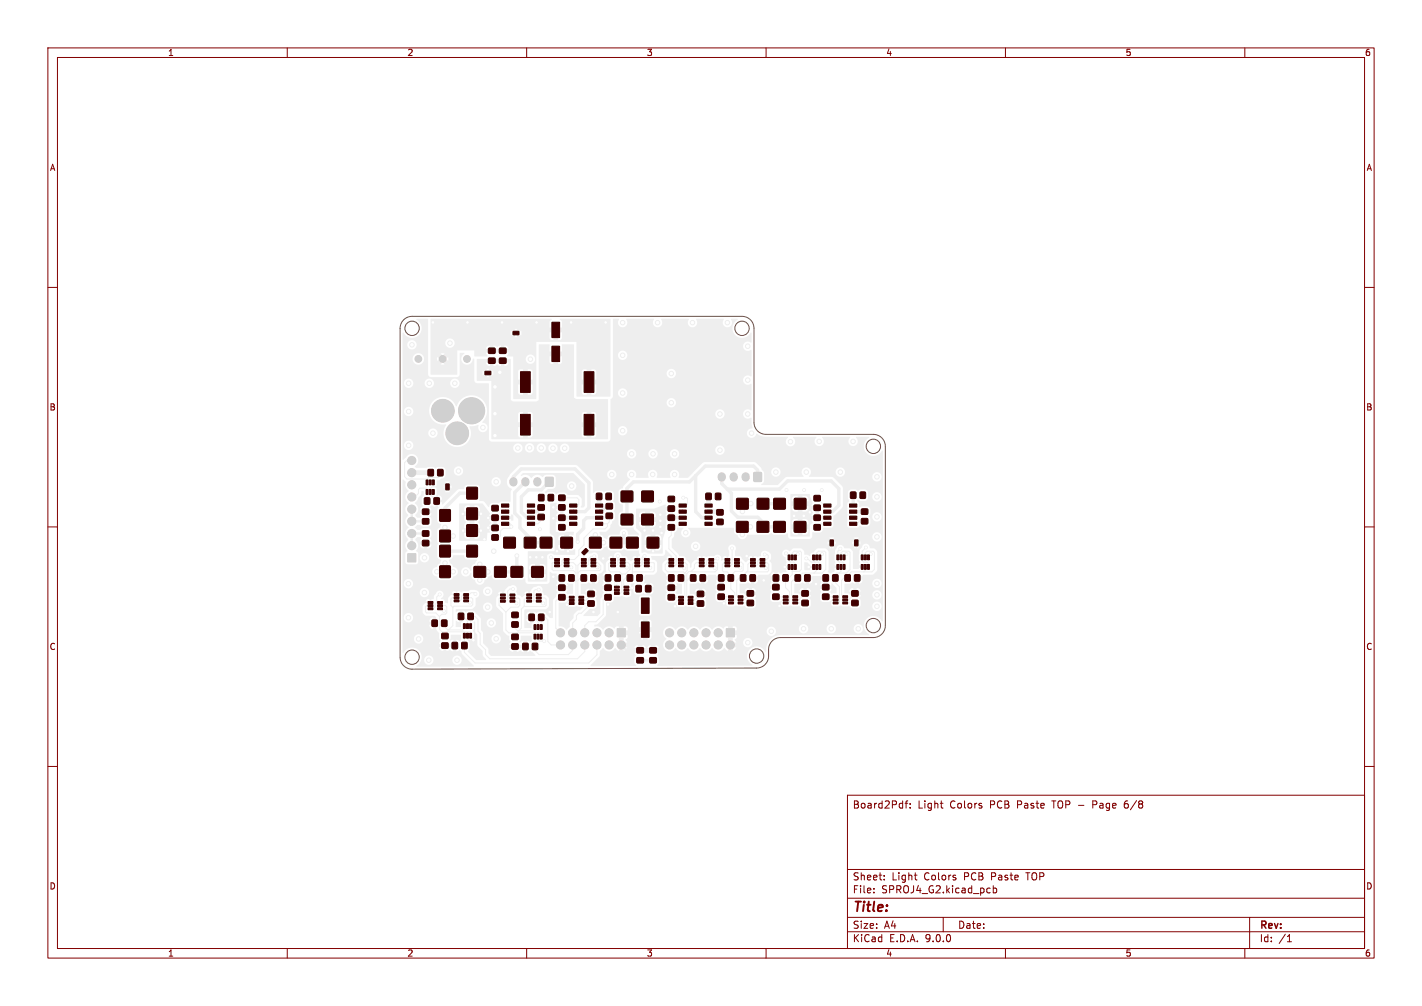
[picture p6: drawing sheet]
<svg xmlns="http://www.w3.org/2000/svg" width="297mm" height="210mm" viewBox="0 0 297 210" stroke-linecap="round" stroke-linejoin="round" font-family="sans-serif">
<defs><g id="words">
<text font-size="2.8" fill="#830000" x="178" y="190.9">Title:</text>
<g font-size="2.1" fill="#830000">
<text x="178" y="169">Board2Pdf:</text>
<text x="191.7" y="169">Light</text>
<text x="198.4" y="169">Colors</text>
<text x="206.9" y="169">PCB</text>
<text x="212.7" y="169">Paste</text>
<text x="220.2" y="169">TOP -</text>
<text x="228.8" y="169">Page</text>
<text x="235.6" y="169">6/8</text>
<text x="178" y="184">Sheet:</text>
<text x="186.2" y="184">Light</text>
<text x="193" y="184">Colors</text>
<text x="201.5" y="184">PCB</text>
<text x="207.2" y="184">Paste</text>
<text x="214.8" y="184">TOP</text>
<text x="178" y="186.7">File:</text>
<text x="184.1" y="186.7">SPROJ4_G2.kicad_pcb</text>
<text x="178" y="196.9">KiCad</text>
<text x="178" y="194.1">Size:</text>
<text x="184.7" y="194.1">A4</text>
<text x="185.7" y="196.9">E.D.A.</text>
<text x="193.3" y="196.9">9.0.0</text>
<text x="200" y="194.1">Date:</text>
<text x="263" y="194.3">Rev:</text>
<text x="263" y="196.9">Id:</text>
<text x="267.1" y="196.9">/1</text>
</g>
<g font-size="1.8" fill="#830000">
<text x="35" y="11.9">1</text>
<text x="85" y="11.9">2</text>
<text x="135" y="11.9">3</text>
<text x="185" y="11.9">4</text>
<text x="235" y="11.9">5</text>
<text x="285" y="11.9">6</text>
<text x="10.3" y="35.9">A</text>
<text x="285.4" y="35.9">A</text>
<text x="10.3" y="85.9">B</text>
<text x="285.3" y="85.9">B</text>
<text x="10.3" y="135.9">C</text>
<text x="285.3" y="135.9">C</text>
<text x="10.3" y="185.9">D</text>
<text x="285.3" y="185.9">D</text>
<text x="35" y="199.9">1</text>
<text x="85" y="199.9">2</text>
<text x="135" y="199.9">3</text>
<text x="185" y="199.9">4</text>
<text x="235" y="199.9">5</text>
<text x="285" y="199.9">6</text>
</g>
</g></defs>
<g fill="#eee" stroke="#eee" stroke-width=".21">
<path d="M154.2 125.7h1v.4h-1z"/>
<path d="M154.2 125h1v.4h-1z"/>
<path d="M154.2 124.4h1v.4h-1z"/>
<path d="M152.2 124.4h1v.4h-1z"/>
<path d="M152.2 125h1v.4h-1z"/>
<path d="M152.2 125.7h1v.4h-1z"/>
<path d="M167.5 123.3h1.3v1.1h-1.3z"/>
<path d="M167.5 125.3h1.3v1.1h-1.3z"/>
<path d="M178.5 112.7l.7 .1-.1 1.1h-.6z"/>
<path d="M102.8 107.6h1.2v1h-1.2z"/>
<path d="M102.8 105.6h1.2v1h-1.2z"/>
<path d="M91.9 113.9h2.1v2.3h-2.1z"/>
<path d="M91.9 118.2h2.1v2.3h-2.1z"/>
<path d="M89 102.2h.4v1h-.4z"/>
<path d="M89.7 102.2h.4v1h-.4z"/>
<path d="M90.3 102.2h.4v1h-.4z"/>
<path d="M90.3 100.2h.4v1h-.4z"/>
<path d="M89.7 100.2h.4v1h-.4z"/>
<path d="M89 100.2h.4v1h-.4z"/>
<path d="M106.5 125.3h1v.4h-1z"/>
<path d="M106.5 124.7h1v.4h-1z"/>
<path d="M106.5 124h1v.4h-1z"/>
<path d="M104.5 124h1v.4h-1z"/>
<path d="M104.5 124.7h1v.4h-1z"/>
<path d="M104.5 125.3h1v.4h-1z"/>
<path d="M108.7 77.6h2v4.3h-2z"/>
<path d="M108.7 86.5h2v4.3h-2z"/>
<path d="M133 120h1.1v1.3h-1.1z"/>
<path d="M131 120h1.1v1.3h-1.1z"/>
<path d="M116.8 120h1.1v1.3h-1.1z"/>
<path d="M118.8 120h1.1v1.3h-1.1z"/>
<path d="M118.9 124.5h1v.4h-1z"/>
<path d="M118.9 125.1h1v.4h-1z"/>
<path d="M118.9 125.8h1v.4h-1z"/>
<path d="M120.9 125.8h1v.4h-1z"/>
<path d="M120.9 125.1h1v.4h-1z"/>
<path d="M120.9 124.5h1v.4h-1z"/>
<path d="M146.3 120h1v1.3h-1z"/>
<path d="M144.3 120h1v1.3h-1z"/>
<path d="M145.7 123.5h1.2v1h-1.2z"/>
<path d="M145.7 125.5h1.2v1h-1.2z"/>
<path d="M96.9 125.2h1v.4h-1z"/>
<path d="M96.9 124.6h1v.4h-1z"/>
<path d="M96.9 123.9h1v.4h-1z"/>
<path d="M94.9 123.9h1v.4h-1z"/>
<path d="M94.9 124.6h1v.4h-1z"/>
<path d="M94.9 125.2h1v.4h-1z"/>
<path d="M103.3 118.3h2.4v2.2h-2.4z"/>
<path d="M99 118.3h2.4v2.2h-2.4z"/>
<path d="M115.3 67.3h1.6v3.2h-1.6z"/>
<path d="M115.3 72.3h1.6v3.2h-1.6z"/>
<path d="M139.7 120h1v1.3h-1z"/>
<path d="M141.7 120h1v1.3h-1z"/>
<path d="M116.7 122.2h1.3v1h-1.3z"/>
<path d="M116.7 124.2h1.3v1h-1.3z"/>
<path d="M150 122h1.2v1.1h-1.2z"/>
<path d="M150 124h1.2v1.1h-1.2z"/>
<path d="M128.3 122.4h1v.4h-1z"/>
<path d="M128.3 123h1v.4h-1z"/>
<path d="M128.3 123.7h1v.4h-1z"/>
<path d="M130.3 123.7h1v.4h-1z"/>
<path d="M130.3 123h1v.4h-1z"/>
<path d="M130.3 122.4h1v.4h-1z"/>
<path d="M123.4 120h1.1v1.3h-1.1z"/>
<path d="M121.4 120h1.1v1.3h-1.1z"/>
<path d="M156.1 123.3h1.2v1.1h-1.2z"/>
<path d="M156.1 125.3h1.2v1.1h-1.2z"/>
<path d="M177.4 109h1.6v.7h-1.6z"/>
<path d="M177.4 107.8h1.6v.6h-1.6z"/>
<path d="M177.4 106.5h1.6v.6h-1.6z"/>
<path d="M177.4 105.2h1.6v.7h-1.6z"/>
<path d="M172 105.2h1.6v.7h-1.6z"/>
<path d="M172 106.5h1.6v.6h-1.6z"/>
<path d="M172 107.8h1.6v.6h-1.6z"/>
<path d="M172 109h1.6v.7h-1.6z"/>
<path d="M93.1 101l.7 .1v1.2l-.7-.1z"/>
<path d="M176.1 115.8h.4v1h-.4z"/>
<path d="M175.4 115.8h.4v1h-.4z"/>
<path d="M174.8 115.8h.4v1h-.4z"/>
<path d="M174.8 117.8h.4v1h-.4z"/>
<path d="M175.4 117.8h.4v1h-.4z"/>
<path d="M176.1 117.8h.4v1h-.4z"/>
<path d="M133 135.2h1.4v1.1h-1.4z"/>
<path d="M133 137.3h1.4v1.1h-1.4z"/>
<path d="M128.9 131.3h1.7v1.7h-1.7z"/>
<path d="M170 105.5h1.3v1h-1.3z"/>
<path d="M170 103.5h1.3v1h-1.3z"/>
<path d="M158.8 117.9h1v.4h-1z"/>
<path d="M158.8 117.3h1v.4h-1z"/>
<path d="M158.8 116.6h1v.4h-1z"/>
<path d="M156.8 116.6h1v.4h-1z"/>
<path d="M156.8 117.3h1v.4h-1z"/>
<path d="M156.8 117.9h1v.4h-1z"/>
<path d="M91.9 106.4h2.1v2.4h-2.1z"/>
<path d="M91.9 110.7h2.1v2.4h-2.1z"/>
<path d="M139.6 122.2h1.2v1h-1.2z"/>
<path d="M139.6 124.2h1.2v1h-1.2z"/>
<path d="M97.5 106.1h2.2v2.3h-2.2z"/>
<path d="M97.5 101.8h2.2v2.3h-2.2z"/>
<path d="M134.6 117.9h1v.4h-1z"/>
<path d="M134.6 117.3h1v.4h-1z"/>
<path d="M134.6 116.6h1v.4h-1z"/>
<path d="M132.6 116.6h1v.4h-1z"/>
<path d="M132.6 117.3h1v.4h-1z"/>
<path d="M132.6 117.9h1v.4h-1z"/>
<path d="M97.5 109.6h2.2v2.3h-2.2z"/>
<path d="M97.5 113.9h2.2v2.3h-2.2z"/>
<path d="M123.4 117.9h1v.4h-1z"/>
<path d="M123.4 117.3h1v.4h-1z"/>
<path d="M123.4 116.6h1v.4h-1z"/>
<path d="M121.4 116.6h1v.4h-1z"/>
<path d="M121.4 117.3h1v.4h-1z"/>
<path d="M121.4 117.9h1v.4h-1z"/>
<path d="M156.7 120h1v1.3h-1z"/>
<path d="M154.7 120h1v1.3h-1z"/>
<path d="M106.9 134.4h1.3v1.1h-1.3z"/>
<path d="M106.9 132.4h1.3v1.1h-1.3z"/>
<path d="M98.1 130.2h.4v1h-.4z"/>
<path d="M97.4 130.2h.4v1h-.4z"/>
<path d="M96.8 130.2h.4v1h-.4z"/>
<path d="M96.8 132.2h.4v1h-.4z"/>
<path d="M97.4 132.2h.4v1h-.4z"/>
<path d="M98.1 132.2h.4v1h-.4z"/>
<path d="M112.8 130.4h.4v1h-.4z"/>
<path d="M112.2 130.4h.4v1h-.4z"/>
<path d="M111.5 130.4h.4v1h-.4z"/>
<path d="M111.5 132.4h.4v1h-.4z"/>
<path d="M112.2 132.4h.4v1h-.4z"/>
<path d="M112.8 132.4h.4v1h-.4z"/>
<path d="M139.6 105.6h1.2v1.1h-1.2z"/>
<path d="M139.6 103.6h1.2v1.1h-1.2z"/>
<path d="M157.5 98.7h1.5v1.8h-1.5z"/>
<path d="M101.3 77.5h1.2v.7h-1.2z"/>
<path d="M109.5 112.2h2.4v2.2h-2.4z"/>
<path d="M105.2 112.2h2.4v2.2h-2.4z"/>
<path d="M147.2 109h1.5v.7h-1.5z"/>
<path d="M147.2 107.8h1.5v.6h-1.5z"/>
<path d="M147.2 106.5h1.5v.6h-1.5z"/>
<path d="M147.2 105.2h1.5v.7h-1.5z"/>
<path d="M141.8 105.2h1.5v.7h-1.5z"/>
<path d="M141.8 106.5h1.5v.6h-1.5z"/>
<path d="M141.8 107.8h1.5v.6h-1.5z"/>
<path d="M141.8 109h1.5v.7h-1.5z"/>
<path d="M102.1 72.7h1.3v1h-1.3z"/>
<path d="M102.1 74.8h1.3v1h-1.3z"/>
<path d="M126.6 107.2h1.3v1h-1.3z"/>
<path d="M126.6 105.2h1.3v1h-1.3z"/>
<path d="M90.3 129.5h1v1.2h-1z"/>
<path d="M92.3 129.5h1v1.2h-1z"/>
<path d="M174 124.4h1v.4h-1z"/>
<path d="M174 125h1v.4h-1z"/>
<path d="M174 125.7h1v.4h-1z"/>
<path d="M176 125.7h1v.4h-1z"/>
<path d="M176 125h1v.4h-1z"/>
<path d="M176 124.4h1v.4h-1z"/>
<path d="M129.8 102.6h2.3v2.1h-2.3z"/>
<path d="M134.1 102.6h2.3v2.1h-2.3z"/>
<path d="M104.3 72.7h1.4v1h-1.4z"/>
<path d="M104.3 74.8h1.4v1h-1.4z"/>
<path d="M112.5 103.3h1.1v1.2h-1.1z"/>
<path d="M114.5 103.3h1.1v1.2h-1.1z"/>
<path d="M158.2 108.9h2.3v2.2h-2.3z"/>
<path d="M153.9 108.9h2.3v2.2h-2.3z"/>
<path d="M161.5 120h1.1v1.3h-1.1z"/>
<path d="M163.5 120h1.1v1.3h-1.1z"/>
<path d="M181.2 115.8h.4v1h-.4z"/>
<path d="M180.5 115.8h.4v1h-.4z"/>
<path d="M179.9 115.8h.4v1h-.4z"/>
<path d="M179.9 117.8h.4v1h-.4z"/>
<path d="M180.5 117.8h.4v1h-.4z"/>
<path d="M181.2 117.8h.4v1h-.4z"/>
<path d="M110.2 109h1.5v.7h-1.5z"/>
<path d="M110.2 107.8h1.5v.6h-1.5z"/>
<path d="M110.2 106.5h1.5v.6h-1.5z"/>
<path d="M110.2 105.2h1.5v.7h-1.5z"/>
<path d="M104.8 105.2h1.5v.7h-1.5z"/>
<path d="M104.8 106.5h1.5v.6h-1.5z"/>
<path d="M104.8 107.8h1.5v.6h-1.5z"/>
<path d="M104.8 109h1.5v.7h-1.5z"/>
<path d="M134.1 107.4h2.3v2.1h-2.3z"/>
<path d="M129.8 107.4h2.3v2.1h-2.3z"/>
<path d="M114 99.7h1.5v1.8h-1.5z"/>
<path d="M135.2 112.2h2.4v2.2h-2.4z"/>
<path d="M130.9 112.2h2.4v2.2h-2.4z"/>
<path d="M85.1 115.6h1.8v1.7h-1.8z"/>
<path d="M126.4 122.2h1.2v1h-1.2z"/>
<path d="M126.4 124.2h1.2v1h-1.2z"/>
<path d="M161.4 122h1.3v1.1h-1.3z"/>
<path d="M161.4 124h1.3v1.1h-1.3z"/>
<path d="M171.9 120h1.1v1.3h-1.1z"/>
<path d="M173.9 120h1.1v1.3h-1.1z"/>
<path d="M177.9 123.3h1.3v1.1h-1.3z"/>
<path d="M177.9 125.3h1.3v1.1h-1.3z"/>
<path d="M141.7 117.9h1v.4h-1z"/>
<path d="M141.7 117.3h1v.4h-1z"/>
<path d="M141.7 116.6h1v.4h-1z"/>
<path d="M139.7 116.6h1v.4h-1z"/>
<path d="M139.7 117.3h1v.4h-1z"/>
<path d="M139.7 117.9h1v.4h-1z"/>
<path d="M117.8 117.9h1v.4h-1z"/>
<path d="M117.8 117.3h1v.4h-1z"/>
<path d="M117.8 116.6h1v.4h-1z"/>
<path d="M115.8 116.6h1v.4h-1z"/>
<path d="M115.8 117.3h1v.4h-1z"/>
<path d="M115.8 117.9h1v.4h-1z"/>
<path d="M165.9 104.1h2.4v2.1h-2.4z"/>
<path d="M161.6 104.1h2.4v2.1h-2.4z"/>
<path d="M143.7 125.8h1v.4h-1z"/>
<path d="M143.7 125.1h1v.4h-1z"/>
<path d="M143.7 124.5h1v.4h-1z"/>
<path d="M141.7 124.5h1v.4h-1z"/>
<path d="M141.7 125.1h1v.4h-1z"/>
<path d="M141.7 125.8h1v.4h-1z"/>
<path d="M168.1 120h1.1v1.3h-1.1z"/>
<path d="M166.1 120h1.1v1.3h-1.1z"/>
<path d="M89.4 98h1.1v1.3h-1.1z"/>
<path d="M91.4 98h1.1v1.3h-1.1z"/>
<path d="M177.7 102.8h1v1.2h-1z"/>
<path d="M179.7 102.8h1v1.2h-1z"/>
<path d="M171.8 122h1.3v1.1h-1.3z"/>
<path d="M171.8 124h1.3v1.1h-1.3z"/>
<path d="M153.4 117.9h1v.4h-1z"/>
<path d="M153.4 117.3h1v.4h-1z"/>
<path d="M153.4 116.6h1v.4h-1z"/>
<path d="M151.4 116.6h1v.4h-1z"/>
<path d="M151.4 117.3h1v.4h-1z"/>
<path d="M151.4 117.9h1v.4h-1z"/>
<path d="M127.5 112.2h2.3v2.2h-2.3z"/>
<path d="M123.2 112.2h2.3v2.2h-2.3z"/>
<path d="M124.4 109h1.5v.7h-1.5z"/>
<path d="M124.4 107.8h1.5v.6h-1.5z"/>
<path d="M124.4 106.5h1.5v.6h-1.5z"/>
<path d="M124.4 105.2h1.5v.7h-1.5z"/>
<path d="M119 105.2h1.5v.7h-1.5z"/>
<path d="M119 106.5h1.5v.6h-1.5z"/>
<path d="M119 107.8h1.5v.6h-1.5z"/>
<path d="M119 109h1.5v.7h-1.5z"/>
<path d="M109.2 134.3h1.1v1.3h-1.1z"/>
<path d="M111.2 134.3h1.1v1.3h-1.1z"/>
<path d="M122.8 123.5h1.3v1h-1.3z"/>
<path d="M122.8 125.5h1.3v1h-1.3z"/>
<path d="M116.7 105.4h1.3v1h-1.3z"/>
<path d="M116.7 103.4h1.3v1h-1.3z"/>
<path d="M163.6 124.4h1v.4h-1z"/>
<path d="M163.6 125h1v.4h-1z"/>
<path d="M163.6 125.7h1v.4h-1z"/>
<path d="M165.6 125.7h1v.4h-1z"/>
<path d="M165.6 125h1v.4h-1z"/>
<path d="M165.6 124.4h1v.4h-1z"/>
<path d="M106.9 127.8h1.3v1.1h-1.3z"/>
<path d="M106.9 129.8h1.3v1.1h-1.3z"/>
<path d="M151.7 131.3h1.7v1.7h-1.7z"/>
<path d="M158.2 104.1h2.3v2.1h-2.3z"/>
<path d="M153.9 104.1h2.3v2.1h-2.3z"/>
<path d="M121.6 115.3l.7-.8 .5 .4-.8 .9z"/>
<path d="M149.7 108.4h1.3v1.1h-1.3z"/>
<path d="M149.7 106.4h1.3v1.1h-1.3z"/>
<path d="M134.9 122.3h1v1.2h-1z"/>
<path d="M132.9 122.3h1v1.2h-1z"/>
<path d="M92.3 134.2h1.3v1.1h-1.3z"/>
<path d="M92.3 132.2h1.3v1.1h-1.3z"/>
<path d="M126.5 120h1v1.3h-1z"/>
<path d="M128.5 120h1v1.3h-1z"/>
<path d="M95.8 128h1v1.3h-1z"/>
<path d="M97.8 128h1v1.3h-1z"/>
<path d="M148.1 117.9h1v.4h-1z"/>
<path d="M148.1 117.3h1v.4h-1z"/>
<path d="M148.1 116.6h1v.4h-1z"/>
<path d="M146.1 116.6h1v.4h-1z"/>
<path d="M146.1 117.3h1v.4h-1z"/>
<path d="M146.1 117.9h1v.4h-1z"/>
<path d="M139.6 107.6h1.2v1h-1.2z"/>
<path d="M139.6 109.6h1.2v1h-1.2z"/>
<path d="M107.2 69.2h1.1l.1 .6-1.2 .1z"/>
<path d="M124.6 103h1.1v1.3h-1.1z"/>
<path d="M126.6 103h1.1v1.3h-1.1z"/>
<path d="M91.4 126.9h1v.4h-1z"/>
<path d="M91.4 126.2h1v.4h-1z"/>
<path d="M91.4 125.6h1v.4h-1z"/>
<path d="M89.4 125.6h1v.4h-1z"/>
<path d="M89.4 126.2h1v.4h-1z"/>
<path d="M89.4 126.9h1v.4h-1z"/>
<path d="M165.9 115.9h.4v1h-.4z"/>
<path d="M165.3 115.9h.4v1h-.4z"/>
<path d="M164.6 115.9h.4v1h-.4z"/>
<path d="M164.6 117.9h.4v1h-.4z"/>
<path d="M165.3 117.9h.4v1h-.4z"/>
<path d="M165.9 117.9h.4v1h-.4z"/>
<path d="M134 129.8h1.6v3.2h-1.6z"/>
<path d="M134 124.8h1.6v3.2h-1.6z"/>
<path d="M150.1 120h1.1v1.3h-1.1z"/>
<path d="M152.1 120h1.1v1.3h-1.1z"/>
<path d="M102.8 109.7h1.2v1h-1.2z"/>
<path d="M102.8 111.7h1.2v1h-1.2z"/>
<path d="M90.7 104h1v1.2h-1z"/>
<path d="M88.7 104h1v1.2h-1z"/>
<path d="M94.5 134.1h1v1.3h-1z"/>
<path d="M96.5 134.1h1v1.3h-1z"/>
<path d="M88.3 108.3h1.2v1.1h-1.2z"/>
<path d="M88.3 106.3h1.2v1.1h-1.2z"/>
<path d="M88.3 112.8h1.2v1.1h-1.2z"/>
<path d="M88.3 110.8h1.2v1.1h-1.2z"/>
<path d="M116.7 107.6h1.3v1h-1.3z"/>
<path d="M116.7 109.6h1.3v1h-1.3z"/>
<path d="M110.5 128.2h1.1v1.3h-1.1z"/>
<path d="M112.5 128.2h1.1v1.3h-1.1z"/>
<path d="M171 115.9h.4v1h-.4z"/>
<path d="M170.4 115.9h.4v1h-.4z"/>
<path d="M169.7 115.9h.4v1h-.4z"/>
<path d="M169.7 117.9h.4v1h-.4z"/>
<path d="M170.4 117.9h.4v1h-.4z"/>
<path d="M171 117.9h.4v1h-.4z"/>
<path d="M135.7 135.2h1.4v1.1h-1.4z"/>
<path d="M135.7 137.3h1.4v1.1h-1.4z"/>
<path d="M173.4 112.7l.7 .1-.1 1.1h-.6z"/>
<path d="M111.1 118.3h2.3v2.2h-2.3z"/>
<path d="M106.8 118.3h2.3v2.2h-2.3z"/>
<path d="M129.5 117.9h1v.4h-1z"/>
<path d="M129.5 117.3h1v.4h-1z"/>
<path d="M129.5 116.6h1v.4h-1z"/>
<path d="M127.5 116.6h1v.4h-1z"/>
<path d="M127.5 117.3h1v.4h-1z"/>
<path d="M127.5 117.9h1v.4h-1z"/>
<path d="M117.2 112.2h2.3v2.2h-2.3z"/>
<path d="M112.9 112.2h2.3v2.2h-2.3z"/>
<path d="M170 107.6h1.3v1h-1.3z"/>
<path d="M170 109.6h1.3v1h-1.3z"/>
<path d="M147.5 103h1v1.3h-1z"/>
<path d="M149.5 103h1v1.3h-1z"/>
<path d="M180 108.3h1.2v1h-1.2z"/>
<path d="M180 106.3h1.2v1h-1.2z"/>
<path d="M112.4 107.4h1.3v1.1h-1.3z"/>
<path d="M112.4 105.4h1.3v1.1h-1.3z"/>
<path d="M112 125.3h1v.4h-1z"/>
<path d="M112 124.6h1v.4h-1z"/>
<path d="M112 124h1v.4h-1z"/>
<path d="M110 124h1v.4h-1z"/>
<path d="M110 124.6h1v.4h-1z"/>
<path d="M110 125.3h1v.4h-1z"/>
<path d="M165.9 108.9h2.4v2.2h-2.4z"/>
<path d="M161.6 108.9h2.4v2.2h-2.4z"/>
<path d="M122 77.6h2v4.3h-2z"/>
<path d="M122 86.5h2v4.3h-2z"/>
<path d="M178.5 120h1.1v1.3h-1.1z"/>
<path d="M176.5 120h1.1v1.3h-1.1z"/>
<circle cx="129.8" cy="134.6" r=".85"/>
<circle cx="127.2" cy="132.1" r=".85"/>
<circle cx="127.2" cy="134.6" r=".85"/>
<circle cx="124.7" cy="132.1" r=".85"/>
<circle cx="124.7" cy="134.6" r=".85"/>
<circle cx="122.1" cy="132.1" r=".85"/>
<circle cx="122.1" cy="134.6" r=".85"/>
<circle cx="119.6" cy="132.1" r=".85"/>
<circle cx="119.6" cy="134.6" r=".85"/>
<circle cx="117.1" cy="132.1" r=".85"/>
<circle cx="117.1" cy="134.6" r=".85"/>
<circle cx="97.5" cy="74.9" r=".7"/>
<circle cx="92.5" cy="74.9" r=".7"/>
<circle cx="87.4" cy="74.9" r=".7"/>
<circle cx="86" cy="113.9" r=".85"/>
<circle cx="86" cy="111.4" r=".85"/>
<circle cx="86" cy="108.8" r=".85"/>
<circle cx="86" cy="106.3" r=".85"/>
<circle cx="86" cy="103.7" r=".85"/>
<circle cx="86" cy="101.2" r=".85"/>
<circle cx="86" cy="98.7" r=".85"/>
<circle cx="86" cy="96.1" r=".85"/>
<circle cx="98.5" cy="85.8" r="2.73"/>
<circle cx="92.5" cy="85.8" r="2.37"/>
<circle cx="95.5" cy="90.5" r="2.37"/>
<circle cx="152.5" cy="134.6" r=".85"/>
<circle cx="150" cy="132.1" r=".85"/>
<circle cx="150" cy="134.6" r=".85"/>
<circle cx="147.5" cy="132.1" r=".85"/>
<circle cx="147.5" cy="134.6" r=".85"/>
<circle cx="144.9" cy="132.1" r=".85"/>
<circle cx="144.9" cy="134.6" r=".85"/>
<circle cx="142.4" cy="132.1" r=".85"/>
<circle cx="142.4" cy="134.6" r=".85"/>
<circle cx="139.8" cy="132.1" r=".85"/>
<circle cx="139.8" cy="134.6" r=".85"/>
<circle cx="129" cy="127.8" r=".3"/>
<circle cx="140.2" cy="122.7" r=".3"/>
<circle cx="126" cy="116.6" r=".3"/>
<circle cx="150.6" cy="122.6" r=".3"/>
<circle cx="113.7" cy="133.8" r=".3"/>
<circle cx="115.1" cy="116.3" r=".3"/>
<circle cx="124" cy="127.8" r=".3"/>
<circle cx="168.9" cy="118.4" r=".3"/>
<circle cx="115.6" cy="120.4" r=".3"/>
<circle cx="162.8" cy="126.5" r=".3"/>
<circle cx="127" cy="122.7" r=".3"/>
<circle cx="132.1" cy="122.7" r=".25"/>
<circle cx="95" cy="134.8" r=".3"/>
<circle cx="98.9" cy="133.7" r=".3"/>
<circle cx="141" cy="126.6" r=".3"/>
<circle cx="156" cy="116.1" r=".3"/>
<circle cx="170.4" cy="121.9" r=".3"/>
<circle cx="109.7" cy="135" r=".3"/>
<circle cx="162.1" cy="122.6" r=".3"/>
<circle cx="135.4" cy="122.9" r=".25"/>
<circle cx="114.8" cy="127.8" r=".3"/>
<circle cx="151.2" cy="125.9" r=".3"/>
<circle cx="118.4" cy="126.2" r=".3"/>
<circle cx="117.3" cy="122.7" r=".3"/>
<circle cx="107.6" cy="128.4" r=".3"/>
<circle cx="159.5" cy="121.2" r=".3"/>
<circle cx="163.9" cy="118.4" r=".3"/>
<circle cx="127" cy="126.2" r=".3"/>
<circle cx="102" cy="108.1" r=".25"/>
<circle cx="137.9" cy="108.7" r=".3"/>
<circle cx="112" cy="116.3" r=".3"/>
<circle cx="112.1" cy="67.3" r=".3"/>
<circle cx="97.6" cy="67.3" r=".3"/>
<circle cx="96.7" cy="110.8" r=".25"/>
<circle cx="137.9" cy="107.4" r=".3"/>
<circle cx="126.5" cy="67.3" r=".3"/>
<circle cx="136.4" cy="110.7" r=".3"/>
<circle cx="110.7" cy="116.3" r=".3"/>
<circle cx="136.4" cy="115.1" r=".3"/>
<circle cx="138.2" cy="111.3" r=".3"/>
<circle cx="119.7" cy="108.1" r=".3"/>
<circle cx="137.9" cy="110" r=".3"/>
<circle cx="169.2" cy="106.9" r=".3"/>
<circle cx="102" cy="110.2" r=".25"/>
<circle cx="118.6" cy="115.1" r=".3"/>
<circle cx="167.9" cy="107.7" r=".3"/>
<circle cx="142.6" cy="108.1" r=".3"/>
<circle cx="116.3" cy="115.1" r=".3"/>
<circle cx="115.6" cy="105.9" r=".3"/>
<circle cx="116.1" cy="68.9" r=".48"/>
<circle cx="100.4" cy="110.8" r=".25"/>
<circle cx="90.4" cy="67.3" r=".3"/>
<circle cx="165.8" cy="107.7" r=".3"/>
<circle cx="104.9" cy="67.3" r=".3"/>
<circle cx="101.2" cy="112.6" r=".25"/>
<circle cx="115.6" cy="108.2" r=".3"/>
<circle cx="172.8" cy="108.1" r=".3"/>
<circle cx="134.6" cy="110.7" r=".3"/>
<circle cx="113.3" cy="116.3" r=".3"/>
<circle cx="96.7" cy="107.3" r=".25"/>
<circle cx="119.3" cy="67.3" r=".3"/>
<circle cx="100.4" cy="107.3" r=".25"/>
<circle cx="95.4" cy="137.8" r=".48"/>
<circle cx="103.4" cy="80.8" r=".47"/>
<circle cx="104.4" cy="77.7" r=".47"/>
<circle cx="161.1" cy="131.8" r=".47"/>
<circle cx="178.2" cy="103.4" r=".3"/>
<circle cx="142.9" cy="118.6" r=".3"/>
<circle cx="130" cy="67.4" r=".48"/>
<circle cx="137.3" cy="67.4" r=".48"/>
<circle cx="127.8" cy="99.1" r=".47"/>
<circle cx="94.7" cy="119.4" r=".47"/>
<circle cx="149.3" cy="118.6" r=".3"/>
<circle cx="140.9" cy="99.1" r=".47"/>
<circle cx="165.1" cy="92.2" r=".47"/>
<circle cx="173.6" cy="131.3" r=".47"/>
<circle cx="155.1" cy="105.2" r=".47"/>
<circle cx="135.8" cy="118.5" r=".3"/>
<circle cx="156.2" cy="134.2" r=".47"/>
<circle cx="156.8" cy="105.1" r=".47"/>
<circle cx="183.2" cy="121.8" r=".47"/>
<circle cx="136.3" cy="99.1" r=".47"/>
<circle cx="107.9" cy="125.9" r=".3"/>
<circle cx="154.6" cy="118.5" r=".3"/>
<circle cx="150.4" cy="86.4" r=".47"/>
<circle cx="156.2" cy="79.3" r=".48"/>
<circle cx="85.4" cy="80" r=".47"/>
<circle cx="180.6" cy="106.8" r=".3"/>
<circle cx="110.9" cy="105.5" r=".3"/>
<circle cx="134.8" cy="126.4" r=".48"/>
<circle cx="86" cy="72" r=".47"/>
<circle cx="156.2" cy="72.3" r=".47"/>
<circle cx="103.6" cy="100.6" r=".47"/>
<circle cx="101.9" cy="126.7" r=".47"/>
<circle cx="183.2" cy="124.2" r=".47"/>
<circle cx="113.4" cy="126" r=".3"/>
<circle cx="183.2" cy="126.6" r=".47"/>
<circle cx="101.9" cy="123.4" r=".47"/>
<circle cx="156.7" cy="110" r=".47"/>
<circle cx="101.9" cy="119.4" r=".47"/>
<circle cx="130" cy="82" r=".47"/>
<circle cx="95" cy="80" r=".47"/>
<circle cx="148" cy="103.6" r=".3"/>
<circle cx="157" cy="90.4" r=".47"/>
<circle cx="178.2" cy="92.1" r=".47"/>
<circle cx="143.2" cy="111.2" r=".47"/>
<circle cx="85.4" cy="93" r=".47"/>
<circle cx="103.4" cy="90.9" r=".47"/>
<circle cx="124.3" cy="113.3" r=".47"/>
<circle cx="155" cy="111.6" r=".48"/>
<circle cx="156.2" cy="86.4" r=".47"/>
<circle cx="130.9" cy="118.5" r=".3"/>
<circle cx="176.8" cy="115.7" r=".3"/>
<circle cx="126.1" cy="113.3" r=".47"/>
<circle cx="130" cy="89.9" r=".47"/>
<circle cx="88.6" cy="123.7" r=".47"/>
<circle cx="85.3" cy="121.8" r=".47"/>
<circle cx="131.9" cy="94.7" r=".47"/>
<circle cx="171.1" cy="92.1" r=".47"/>
<circle cx="164.3" cy="102.3" r=".3"/>
<circle cx="131.9" cy="99.1" r=".47"/>
<circle cx="124.3" cy="111.7" r=".47"/>
<circle cx="89.6" cy="137.8" r=".48"/>
<circle cx="106.4" cy="113.3" r=".3"/>
<circle cx="113.1" cy="93.5" r=".47"/>
<circle cx="130" cy="74.2" r=".47"/>
<circle cx="115.5" cy="93.6" r=".47"/>
<circle cx="175.5" cy="98.6" r=".47"/>
<circle cx="155" cy="110" r=".48"/>
<circle cx="183.2" cy="112.1" r=".47"/>
<circle cx="110.6" cy="93.5" r=".47"/>
<circle cx="162.1" cy="98.6" r=".47"/>
<circle cx="117.9" cy="93.6" r=".47"/>
<circle cx="98.1" cy="125.8" r=".3"/>
<circle cx="125.1" cy="106.8" r=".3"/>
<circle cx="140.2" cy="78" r=".47"/>
<circle cx="140.9" cy="94.7" r=".47"/>
<circle cx="140.2" cy="84.1" r=".47"/>
<circle cx="93" cy="117.5" r=".47"/>
<circle cx="103.6" cy="133.4" r=".47"/>
<circle cx="148" cy="106.8" r=".3"/>
<circle cx="89.7" cy="80" r=".47"/>
<circle cx="94" cy="71.6" r=".47"/>
<circle cx="160" cy="118.6" r=".3"/>
<circle cx="181.9" cy="115.7" r=".3"/>
<circle cx="183.2" cy="103.7" r=".48"/>
<circle cx="110.8" cy="75" r=".47"/>
<circle cx="100.9" cy="89.3" r=".47"/>
<circle cx="119.3" cy="118.4" r=".3"/>
<circle cx="103.4" cy="86.4" r=".47"/>
<circle cx="97.3" cy="119.4" r=".47"/>
<circle cx="100.2" cy="117.8" r=".48"/>
<circle cx="85.3" cy="128.9" r=".47"/>
<circle cx="171.6" cy="102.3" r=".3"/>
<circle cx="166.6" cy="115.7" r=".3"/>
<circle cx="168" cy="102.3" r=".3"/>
<circle cx="108.2" cy="93.5" r=".47"/>
<circle cx="87.4" cy="133.4" r=".47"/>
<circle cx="113" cy="103.9" r=".3"/>
<circle cx="151.9" cy="67.4" r=".48"/>
<circle cx="100.2" cy="121.1" r=".47"/>
<circle cx="102.6" cy="130" r=".47"/>
<circle cx="125.1" cy="103.6" r=".3"/>
<circle cx="94.7" cy="111.9" r=".47"/>
<circle cx="91.3" cy="119.4" r=".47"/>
<circle cx="168.4" cy="98.6" r=".47"/>
<circle cx="133.7" cy="137.8" r=".3"/>
<circle cx="183.2" cy="99.5" r=".47"/>
<circle cx="103.1" cy="115.1" r=".47"/>
<circle cx="88.7" cy="116.4" r=".47"/>
<circle cx="119.4" cy="101.5" r=".47"/>
<circle cx="110.9" cy="106.8" r=".3"/>
<circle cx="167.8" cy="131.3" r=".47"/>
<circle cx="136.4" cy="94.7" r=".47"/>
<circle cx="135.2" cy="103.6" r=".3"/>
<circle cx="144.6" cy="67.4" r=".48"/>
<circle cx="90.4" cy="90.4" r=".47"/>
<circle cx="171.7" cy="115.7" r=".3"/>
<circle cx="95.8" cy="98.3" r=".47"/>
<circle cx="150.4" cy="94" r=".47"/>
<circle cx="85.4" cy="85.9" r=".47"/>
<circle cx="179.3" cy="131.3" r=".47"/>
<circle cx="92.9" cy="110.1" r=".48"/>
<circle cx="92.7" cy="127.5" r=".3"/>
<circle cx="124.8" cy="118.4" r=".3"/>
<circle cx="155.1" cy="106.8" r=".47"/>
<circle cx="145.3" cy="114" r=".47"/>
<circle cx="183.2" cy="107.9" r=".47"/>
<circle cx="107.1" cy="122.9" r=".3"/>
<circle cx="106.8" cy="110" r=".3"/>
<circle cx="117.3" cy="110.1" r=".3"/>
<circle cx="112.5" cy="123.1" r=".3"/>
<circle cx="119.7" cy="109.3" r=".3"/>
<circle cx="112.8" cy="110.5" r=".3"/>
<circle cx="156.7" cy="125.9" r=".3"/>
<circle cx="150.6" cy="124.6" r=".3"/>
<circle cx="162.1" cy="124.6" r=".3"/>
<circle cx="168.1" cy="125.9" r=".3"/>
<circle cx="133.4" cy="122.9" r=".25"/>
<circle cx="130.8" cy="123.9" r=".3"/>
<circle cx="127" cy="124.7" r=".25"/>
<circle cx="128.6" cy="121.8" r=".25"/>
<circle cx="178.6" cy="125.9" r=".3"/>
<circle cx="140.2" cy="124.7" r=".3"/>
<circle cx="172.5" cy="124.6" r=".3"/>
<circle cx="146.3" cy="126" r=".3"/>
<circle cx="98.6" cy="115.1" r=".3"/>
<circle cx="110.9" cy="108.1" r=".3"/>
<circle cx="98.6" cy="103" r=".3"/>
<circle cx="105.5" cy="106.8" r=".3"/>
<circle cx="120.7" cy="113.1" r=".3"/>
<circle cx="114" cy="113.5" r=".3"/>
<circle cx="107.9" cy="116" r=".4"/>
<circle cx="119.7" cy="106.8" r=".3"/>
<circle cx="137.8" cy="104.7" r=".3"/>
<circle cx="142.6" cy="106.8" r=".3"/>
<circle cx="130.3" cy="111.3" r=".3"/>
<circle cx="159.4" cy="105.2" r=".3"/>
<circle cx="178.2" cy="108.1" r=".3"/>
<circle cx="168.4" cy="116.6" r=".3"/>
<circle cx="150.4" cy="109" r=".3"/>
<circle cx="117.3" cy="103.9" r=".3"/>
<circle cx="99.3" cy="124" r=".3"/>
<circle cx="150" cy="103.6" r=".3"/>
<circle cx="180.8" cy="114.3" r=".3"/>
<circle cx="149.9" cy="116.6" r=".3"/>
<circle cx="170.7" cy="104" r=".3"/>
<circle cx="142.7" cy="103.9" r=".3"/>
<circle cx="140.2" cy="110.1" r=".3"/>
<circle cx="140.2" cy="104.2" r=".3"/>
<circle cx="142.6" cy="109.3" r=".3"/>
<circle cx="152.9" cy="114.5" r=".3"/>
<circle cx="115" cy="103.9" r=".3"/>
<circle cx="134.6" cy="116.1" r=".3"/>
<circle cx="124.1" cy="116.1" r=".3"/>
<circle cx="113" cy="107.9" r=".4"/>
<circle cx="91.8" cy="124.1" r=".3"/>
<circle cx="105.5" cy="105.5" r=".3"/>
<circle cx="103.4" cy="106.1" r=".3"/>
<circle cx="180.6" cy="108.8" r=".25"/>
<circle cx="164.2" cy="115.5" r=".3"/>
<circle cx="159.7" cy="115.8" r=".3"/>
<circle cx="170.7" cy="110.1" r=".3"/>
<circle cx="127.1" cy="103.6" r=".3"/>
<circle cx="129" cy="116.1" r=".3"/>
<circle cx="180.2" cy="103.4" r=".3"/>
<circle cx="175.5" cy="114.6" r=".3"/>
</g>
<path d="M150.7 99.4v.3M153.2 99.4v.3M155.7 99.4v.3M107.2 100.5v.2M109.7 100.5v.2M112.2 100.5v.2" fill="none" stroke="#eee" stroke-width="1.7"/>
<path d="M86 106.3v2.5h2.9M88.9 111.4h-2.9v2.5M124.3 111.7v1.6h1.8M156.6 110h-1.6v1.5M156.8 105.1l-1.7 .1v1.6M133.7 137.8h2.7M134.8 131.4l-1.1 1.1v3.3M152.5 132.1v4.9l-.8 .9h-13.3l-.6-.6v-1l-.5-.5h-6.4l-1.1-1.2v-2.5" fill="none" stroke="#eee" stroke-width=".5"/>
<g fill="none" stroke="#eee" stroke-width=".21">
<path d="M86 96.1h-1l-.5 .5v2.9l.5 .5h4.2M92 98.7v.5l-.5 .5h-2l-.3 .3M86 103.8h.6l.8-.8v-.8l.3-.3h1.3l.2 .2v2.5M89.2 100v.7M93.5 101.6h-3.3l-.4 .4v1.2l1.4 1.4M105.5 109.3h1l.3 .3v.5l-.2 .2h-1.5l-.6 .6v1l-.3 .3h-.8M113 107.9v.8l-.6 .6h-1.5M115.1 116.3l.2 .3h.5l.2 .2h.3M116.3 117.5h-.8l-.2 .1v1.3l.3 .2h4.2l.5 .5M117.3 103.9h3.2l.4 .4v1l-.2 .2h-1M118.3 118.1h.7l.3 .3M118.3 117.5h1.4l.6 .5v7.8l-.2 .2h-.7"/>
<path d="M119.3 118.4h.1M121.9 117.5h-.7l-.5 .5v6.5l.2 .2h.5M122.2 115.2l-.3 .2v1.4M123.9 116.8h-.7l-.3 .3M123.9 118.1h.6l.3 .3M123.9 117.5h.9l.7 .6v.8l-.3 .2h-4l-.5 .5M124.1 116.1h-.6l-.6 .5v1.2l-.3 .3h-.7M125.1 109.3h1.8M126.9 109.3v.6l-.6 .5h-2.4l-1.9 1.9v1.5l-1.1 1v1.1l-.9 .9h-2.4l-.2 .3v.7l-.4 .3h-.7M127.3 107.7v1.3l-.4 .3M128 117.5h-.7l-.2 .2v1.3l.4 .4h1.9l.5 .4M129 116.1v1.8l-.2 .2h-.8"/>
<path d="M129.9 119.8v3.7l-.4 .4h-.7M130 116.8h-.7l-.3 .3M130 118.1h.5l.4 .4M130 117.5h1.2l.4 .4v1l-1 .9h-.7M133.1 117.5h-.7l-.3 .3v2.3l-.5 .6h-.9l-.4 .4v1.2l.2 .3h.3M134.6 116.1h-.2l-.3 .2v1.6l-.2 .2h-.8M135.1 116.8h-.7l-.3 .3M135.1 118.1h.3l.4 .4M135.1 117.5h1.4l.2 .1v1.5l-.3 .3h-4.3M140.2 110.1v1.7l-.5 .5v2.3l1.5 1.5v1.8l-.2 .2h-.8M140.2 117.5h-.9l-.4 .4v1l.5 .5h3.3l.3 .3M142.2 116.8h-.6l-.4 .3"/>
<path d="M142.2 118.1h.2l.5 .5M142.2 117.5h.9l.4 .4v1.2l-.5 .5v6.2l-.1 .2h-.7M142.7 103.9h.7l.2 .2v1.2l-.2 .2h-.8M146.6 117.5h-1.2l-.4 .4v.7l-.6 .7h-.5l-.5 .5v4.6l.3 .3h.5M148.6 118.1h.2l.5 .5M148.6 117.5h1.1l.2 .1v1.3l-.5 .5h-4.9l-.1-.1M149.9 116.6l-.3 .2h-1.7l-.3 .3v.7l-.3 .3h-.7M150.4 109l-.4 .3h-2M151.9 117.5h-.7l-.3 .3v1.3l.2 .3h.8l.7 .7M152.9 114.5v3.3l-.3 .3h-.7M153.9 116.8h-.7l-.3 .3M153.9 118h.2l.5 .5"/>
<path d="M153.9 117.3h.9l.4 .4v1.3l-.2 .3h-1.5l-.9 .9M156 116.1v.5l.2 .2h1.1M157.3 117.5h-.7l-.4 .3v1.3l-1 1v.6h-.8l-.5 .5v3l.3 .4h.5M159.3 117.5h.9l.4 .3v1.3l-.3 .3h-4.3M159.3 116.8h.1M159.3 118.1l.7 .5M159.7 115.8h.5l.3 .2v.5l-.4 .3h-1.5l-.3 .3v.7l-.3 .3h-.7M160 118.6h.1M163.9 118.4h.9M164.2 115.5h.2l.4 .4v1.2l.3 .2h.7l.3 .4v.7M165.5 118.4v1.5l-.8 .8h-.6v2l.8 .8v2.2l-.1 .2h-.7M165.5 116.4v-.9l.4-.4h1.2l.3 .2v3.6l-.4 .4h-1.5"/>
<path d="M166.6 115.7l-.5 .5v.2M168.4 116.6h.3l.7 .7h1.5l.3 .3v.8M168.9 118.4h1M169.9 116.4v.7l.3 .2M170.6 116.4v-1l.3-.3h1.3l.3 .2v3.6l-.8 .7h-4.1l-1 1.1h-.5l-.8 .8v2.7l.4 .4h.4M170.6 118.4v.7l-.6 .5M170.6 118.4h.1M170.7 104l1.5 1.5h.6M171.7 115.7l-.5 .4v.3M172.8 109.3h-1.4l-.7 .8M173.7 113.3v4.2l.8 .8h.5M175.5 114.6l-.5 .5v2l.3 .2h.7l.3 .3v.7"/>
<path d="M175.6 116.3v-.9l.4-.3h1.3l.2 .2v3.6l-.7 .7h-2l-.3 .3v1.7l.8 .9v3.3l-.8 .1M175.6 118.3v.9l-.3 .4M176.8 115.7l-.5 .5v.1M178.8 113.3v4.1l.9 .9h.4M180.6 108.6h-.9l-.5 .5h-1M180.7 116.3v-.9l.4-.3h1.3l.2 .2v3.6l-.5 .5h-4.3l-.8 .7v.6h-.7l-.5 .5v3l.3 .4h.4M180.7 118.3v.7l-.3 .4M180.8 114.3l-.7 .8v1.9l.3 .3h.7l.3 .3v.7M181.9 115.7l-.5 .4v.2M89.9 126.4h-.8l-.2 .3v1l.2 .3h1.9l.8 .7M91.2 125.8l-.3 .3v.5l-.4 .5h-.6M91.2 125.8h.7"/>
<path d="M91.8 128.7v2.7l.5 .5h5.8l.2 .2v.6M91.8 124.1l-.6 .5v1.2M91.9 127.1h.4l.4 .4M91.9 126.4h1.2l.2 .3v1.2l-.3 .3h-.7l-.5 .5M92.6 126.4h.1M92.8 130.1v.7l.7 .7h3.2l.3-.3v-.5M93.2 131.9l-.3 .3v.6M94.6 126.8v3.8l-.9 .9M95.4 124.8h-.9l-.3 .3v1.3l.4 .4M96.3 128.7h.4l.9 1v1M97 132.7v3.5l2.2 2.2h23.8l1.7-1.7v-2.1M97.4 125.4h.4l.3 .4"/>
<path d="M97.4 124.8h1.1l.2 .2v1.2l-.3 .3h-3.6l-.2 .3M97.6 132.7v.7l.3 .3h1M98.3 130.7v-2h.9l.6 .6v2.5l.5 .4v2.3l1.1 1.1v1l.9 .9h18.3l1.5-1.5v-1.4M99.3 124l-.3-.3h-.6l-.4 .4h-1.2l-.4 .4v.6l-.3 .3h-.7M105 124.9h-.6l-.2 .1v1.4l1.5 1.4M105.7 127.8v3.7l.6 .6h6.6l.1 .8M107 124.2h-.6l-.4 .4M107 125.5h.4l.5 .4M107 124.9h1.3l.3 .2v1.3l-.4 .3h-1.5l-1 1.1M107.1 123h-.6l-.5 .4v1.8l-.3 .3h-.7M107.6 130.4v.7l.5 .6h3.5l.1-.8M107.9 132.1l-.3 .3v.5"/>
<path d="M107.9 125.9v.1M109.5 126.5l-.6 .6v4l-.6 .6M110.5 124.8h-.7l-.3 .4v1.4h4.3l.3-.2v-1.3l-.3-.3h-1.3M111 128.9h.5l.9 .9v1.1M111.7 132.9v2.9l.9 .9h6.1l.9-.9v-1.2M112.2 134.4l-.5 .6M112.4 132.9v.7l.3 .2h1M112.5 123.1h-.7l-.3 .3v1.9l-.1 .2h-.9M112.5 125.5h.4l.6 .5M112.5 124.2h-.6l-.4 .4M113 130.9v-2h.9l.5 .5v4.5l.7 .7h2M117.1 124.7h.1"/>
<path d="M119.3 120.7h.3l.7 .6M119.4 125.3h-.6l-.4 .4v.5M119.4 124.7h-2.6l-.7 .8v5.6l1 1M119.6 132.1h.1M121.4 124.7h.1M121.4 126h2l-2 2h-.5l-.5 .5v.8l-.8 .8v2M121.9 120.7h-.7l-.5 .5M123.4 124v.2l-1.1 1.1h-.9M127 122.7l.5 .5h1.3M127 124.7h-.5l-.5 .5v3.1l-1.5 1.5h-1.6l-.8 .8v1.5M128.6 121.8l.2 .3v.5M129 120.7l.9 .8"/>
<path d="M132.1 122.7l-.5 .5h-.8M140.2 124.7h2M142.2 120.7l.8 .8M142.2 125.3h-.7l-.5 .6v.7M144.2 126h2.1M144.8 120.7h-.8l-.6 .5M146.3 124l-1.3 1.3h-.8M150.6 124.6h2.1M152.6 120.1v2.8l.9 .9v2l-.8 .1M152.7 125.2h-1l-.5 .5v.3M154.7 125.9h2M156.7 123.9l-1.3 1.3h-.7"/>
<path d="M162.1 124.6h2M164.1 125.2h-.5l-.8 .8v.5M166.1 125.9h2M168.1 123.9l-1.3 1.3h-.7M172.5 124.6h2M174.5 125.2h-.6l-.4 .4v.9l-.5 .5h-.7M176.5 125.9h2.1M178.6 123.9l-1.4 1.3h-.7"/>
</g>
<path d="M86 98.7h4M125.1 103.6v1.9M148 106.8h2.2l.2 .2M148 103.6v1.9" fill="none" stroke="#eee" stroke-width="1"/>
<g fill="none" stroke="#eee" stroke-width=".7">
<path d="M145.3 99.3v7.5l1.3 1.3h1.4M150.7 99.6v1.3l2.1 2.1v3.7l1.3 1.3h4.2l1 1v1h3.5M158.2 99.6v-1.5l-.8-.8h-10.1l-3.3 3.3h-11.7l-1.4 1.4v6.5M91.2 119.4h3.4M92.9 110.1v1.8h1.7M92.9 117.6v1.8M92.9 115.1h5.7M98.6 103h-2.6l-3.1 3.1v1.5M98.6 115.1h.1M100.2 119.4h1.7M100.2 117.8v3.3M107.2 100.6v-1.1l1.7-1.6h11.2l2.9 2.9v5.2l-.8 .8h-2.5"/>
<path d="M107.9 116v3.4h-3.4M109.7 100.6l-2.2 2.2v4.3l1.1 1.1v2l2.1 2.1v1h3.3M113 105.9l-.8 .9h-1.3M114.7 100.6l-1.6 1.7h-2.8l-1.4 1.4v3.2l1.2 1.2h.8M125.1 108.1h-2.6l-.6 .6v1.6l-1.3 1.3v1.5M127.3 105.7h-.7l-1.1 1.1h-.4M128.6 113.3h3.5M130.3 111.3v2M151.9 102.1h10.9l1.7-1.7h9.1l1.6 1.6v3.5l-1.3 1.3h-1.1M159.4 105.2h3.4M178.2 106.8h2.4M178.2 103.4v2.1"/>
</g>
<g fill="#eee">
<path d="M132.9 106.2h3.8l2.3-.9v.5h1.2v.4l.4 .1v1.4l1.9 .1 .1 .5-1.2 .1h-2.4l.2 .6-.2 .7v1a7.8 7.8 0 0 0-.6 4.8l-3.2 .1a.95 .95 0 0 0-1.2-.2v-1.2h.6l.2 .5 .4 .2h2.2a.85 .85 0 0 0 .7-1.1h-1.2v1.1h-1v-1.1h-1.3v.4h-.6v-1.9h.6v.5h3.5a.85 .85 0 0 0-.7-1.2h-.5v1.2h-1v-1.2l-.8 .1-.3 .2-.2 .4h-.6v-1l-1.2-1.1v-.8h.7l.2 .4 .4 .3h2.2a.85 .85 0 0 0 .7-1.1h-1.3v1.1h-1v-1.1h-1.2v.4h-.7v-1.9h.7v.5h3.5v-.3h2.9v-1.2h-.9v.2a.56 .56 0 0 1 0 .9l-2 .1a.76 .76 0 0 0-.7-.9h-.6v1.2h-1v-1.2l-.8 .1-.2 .2-.2 .4h-.7z"/>
<path d="M114.9 105.1l1.3-.2-.1 .7h1.2v.3l.4 .1v1.7l1.9 .1 .1 .1-.1 .5h-3.5l.2 .4-.2 .2v2l.7 .2h1.2l.3-.2 1.6 .1-.2 .6-.9-.1v3.3h.7l.6-.3v1.2h-4.4a.97 .97 0 0 0-1.4 0v5.6h-3.9l-.2-.1v-1h.3l.2 .4 .4 .3h2.2a.85 .85 0 0 0 .7-1.1h-1.2v1.1h-1.1v-1.1h-1.2v.4h-.3v-1.9h.3v.5h3.5a.85 .85 0 0 0-.7-1.2h-.5v1.2h-1.1v-1.2l-.8 .1-.2 .2-.2 .4h-.3l.1-3.3h5.5v-.9h.8l.2 .5 .2 .2h.8v-1.1h-1.2v.4h-.8v-1.9h.8v.5h1.2v-1.2l-.8 .1-.2 .2-.2 .4h-.8l-.2-.4-.8-.7 .1-3.5h2.1v-1.4h-.9l.4 .7-.4 .7h-1.2z"/>
<path d="M168 117.4h.6l.6 .5v.3h.6l.1 .3-.7 .1v.4h-1.2z"/>
<path d="M87 66.6h2.4v11.5l.3 .5 5.7 .1 .4-.1 .2-.5v-4.3l.1-.1h.9a1.31 1.31 0 0 0-.6 1.3 1.31 1.31 0 0 0 .9 1.1 1.48 1.48 0 0 0 1.5-1.2l.3 .1v4.6l.4 .4h2.5l.1 .1v11.5l.3 .5 24.5 .1 .4-.1 .2-.4v-1.9h1.6v.2a.98 .98 0 0 0 1.5 .7 .98 .98 0 0 0 0-1.6 .98 .98 0 0 0-1.5 .7h-1.6v-3.5h21.9v.2a.98 .98 0 0 0 1.5 .8 .98 .98 0 0 0 0-1.7 .98 .98 0 0 0-1.5 .7h-21.9v-2.3h11.7v.2a.98 .98 0 0 0 1.5 .7 .98 .98 0 0 0 0-1.7 .98 .98 0 0 0-1.5 .8h-11.7v-.7l.5-.5v-.9h1.1v.2a.98 .98 0 0 0 1.5 .8 .98 .98 0 0 0 0-1.7 .98 .98 0 0 0-1.5 .7h-1.1v-4h11.2v.2a.98 .98 0 0 0 1.5 .7 .98 .98 0 0 0 0-1.7 .98 .98 0 0 0-1.5 .8h-11.2v-3.8h1.1v.2a.98 .98 0 0 0 1.5 .7 .98 .98 0 0 0 0-1.7 .98 .98 0 0 0-1.5 .8h-1.1v-7.4l.1-.2 1.2 .1a1.03 1.03 0 0 0 0 1.4 1.03 1.03 0 0 0 1.5 0 1.03 1.03 0 0 0 0-1.4l5.7-.1 .1 .2a1.01 1.01 0 0 0 .1 1.4 1.01 1.01 0 0 0 1.4-.1 1.01 1.01 0 0 0 0-1.4l5.7-.1 .1 .2a1.01 1.01 0 0 0 .1 1.4 1.01 1.01 0 0 0 1.4-.1 1.01 1.01 0 0 0 0-1.4l5.7-.1 .1 .2a1.01 1.01 0 0 0 .1 1.4 1.01 1.01 0 0 0 1.4-.1 1.01 1.01 0 0 0 0-1.4l1.3-.1 .1 .2a2.05 2.05 0 0 0-.5 3.3 2.05 2.05 0 0 0 3.3-.6l.1 .1-.1 2a1.03 1.03 0 0 0-1.4 .1 1.03 1.03 0 0 0 0 1.4 1.03 1.03 0 0 0 1.4 0l.1 5.5-.2 .1a1.01 1.01 0 0 0-1.4 .1 1.01 1.01 0 0 0 .1 1.4 1.01 1.01 0 0 0 1.4 0l.1 5.5-.2 .1a1.01 1.01 0 0 0-1.4 .1 1.01 1.01 0 0 0 .1 1.4 1.01 1.01 0 0 0 1.4 0l.3 2.2a1.02 1.02 0 0 0-1.2 .9 1.02 1.02 0 0 0 .9 1.1 1.02 1.02 0 0 0 1.1-.9h.1a2.95 2.95 0 0 0 1.8 .7h4.6l.1 .1a1.01 1.01 0 0 0-.2 1.5 1.01 1.01 0 0 0 1.5 0 1.01 1.01 0 0 0-.3-1.5h4.9a1.01 1.01 0 0 0-.3 1.4 1.01 1.01 0 0 0 1.4 .2 1.01 1.01 0 0 0 .3-1.4l-.2-.2 .1-.1h5.7l.1 .1a1.01 1.01 0 0 0-.1 1.5 1.01 1.01 0 0 0 1.5-.1 1.01 1.01 0 0 0-.2-1.4l2.6-.1 .1 .2a2.04 2.04 0 0 0-.4 3.3 2.04 2.04 0 0 0 3.2-.6l.1 .1-.1 35.5a2.33 2.33 0 0 0-2.5-1 2.07 2.07 0 0 0-1.4 1.8 2.07 2.07 0 0 0 1.1 2l-.1 .1h-18.3a3.2 3.2 0 0 0-3.1 3.5l-.2-.1a2.04 2.04 0 0 0-3.2-.4 2.04 2.04 0 0 0 .6 3.2l-.2 .2h-19.6l-.2-.1 .4-.6v-.8l-.3-.7 .3-.5h-5.1l.3 .5-.3 .6v.9l.4 .6-.1 .1h-9.4v-.1l1.8-1.8 .1-1.2 .7-.6a1.44 1.44 0 0 0 2.5 0l.7 .6h1.1l.7-.6h6.6l-.3-.5-.4-.1v.6h-1v-.6l-.4 .1-.3 .5h-.3l-.3-.5-.4-.1v.6h-1v-.6l-.4 .1-.3 .5-2.2-.2v.8h-1v-1.2a.5 .5 0 0 0 .5 .4 .5 .5 0 0 0 .5-.4 .5 .5 0 0 0-.5-.6h1.2l-.4-.6 .5-.4h2.4l.4 .4h1.8l.4-.4v-1.1h2.4l.1 .6 .6 .8a1.39 1.39 0 0 0-.3 2.2 1.39 1.39 0 0 0 2.2-.3 1.48 1.48 0 0 0 2.6 0 1.48 1.48 0 0 0 2.5 0 1.48 1.48 0 0 0 2.5 0 1.48 1.48 0 0 0 2.6 0l.7 .6h1l.4-.2 .4-.6h-.8v.8h-1v-1.2a.5 .5 0 0 0 .6 .4 .5 .5 0 0 0 .4-.4 .5 .5 0 0 0-.4-.6h2.6a.98 .98 0 0 0 1.3 1 .98 .98 0 0 0 .4-1.7 .98 .98 0 0 0-1.7 .5v.2h-1.4l-.4-.6 .4-.3 .1-.6h-.9v1.5l-.6 .1-.4 .4v-2.4l.1 .1a.5 .5 0 0 0 .8 .2 .5 .5 0 0 0-.1-.8h7.3v.2a.98 .98 0 0 0 1.4 .8 .98 .98 0 0 0 .4-1.5h5v.2a.98 .98 0 0 0 1 .8 .98 .98 0 0 0 .9-1h3.8v.2a.98 .98 0 0 0 1.1 .8 .98 .98 0 0 0 .9-1h3.7v.2a.98 .98 0 0 0 1.5 .7 .98 .98 0 0 0 0-1.7 .98 .98 0 0 0-1.5 .8h-3.7v-.2a.98 .98 0 0 0-1-.7 .98 .98 0 0 0-1 .9h-3.8v-.2a.98 .98 0 0 0-1-.7 .98 .98 0 0 0-.9 .9h-5l-.2-.2a.98 .98 0 0 0-1.6 .7h-7.3l-.2-.1h1.3l-.1-.7-.8-.1v.8h-.6l-.4 .4v-1.2h-.5l-.4 .4a1.49 1.49 0 0 0-2.4 .3 1.48 1.48 0 0 0-2.5 0 1.48 1.48 0 0 0-2.6 0 1.48 1.48 0 0 0-2.5 0 1.4 1.4 0 0 0-1.5-.7 1.4 1.4 0 0 0-1.1 1.2l-3.2-.1v1.6h-1v-1.6h-.8v1.2h-2.4v-.5h-.8v1.5l-.7 .1-.3 .4v-2.4a.5 .5 0 0 0 .5 .4 .5 .5 0 0 0 .5-.5 .5 .5 0 0 0-.5-.5h1.3v-.6l-.4-.2h-.4v.8h-.7l-.3 .4v-1.2h-.6l-.3 .4a1.57 1.57 0 0 0-2.5 .3 2.48 2.48 0 0 0-1.8-.8l.1-.3h.5l.6-.6h8.2v1.1h2.6v-1.2l-.5-.4h-.3v1.6h-1v-1.6l-.6 .1-.2 .4h-8.2l1.2-1.3 .1-2.7h.9a.79 .79 0 0 0 .7-1h5.3v3.5l.4 .2h1.8l.3-.2 .1-3.5-.3-.4-1.9-.1-.4 .5h-5.3l.1-.2h1.1l.5-.2 .2 .1a1.26 1.26 0 0 0 1.7-.4v-.7l-.1-.2 .1-.2-.1-1.1 .7-.2 .2 .1-.3 .5v1.1a.74 .74 0 0 0 .7 .7h.9l.5-.3 .5 .3h.8a.75 .75 0 0 0 .8-.9h-.8v.9h-.7v-1.6h1.5v-.2h3.4v-1.3h-.8v.3a.45 .45 0 0 1 0 .7l-.1 .3h-2.5l-.3-.5-.5-.1v.8h-.7v-.8l-.6 .1 .3-.8-1.1-.1v-.6h1.1l.1-.3 2-.1 .5-.7v-1.7a.92 .92 0 0 0-1.1-.6l-.2-.8 2.6-.1 .3-.3 .1-.9 1.4 1.3-.1 .6h-.3v-.6l-.5 .1-.3 .4h.2l.1 .2-.5 .2-.5 .5-.2 1.5 .8 .9v.4h1.1v.4h.3l.1 1.6h.8l-.1-.6 1.1 .2v2l-1.1 .1a.35 .35 0 0 1-.2-.3 .35 .35 0 0 1 .2-.3l.1-.4h-2.4l.3 .7-.3 .5v1l.3 .4 .4 .2 1.5-.1 .1 .7 .3 .3h1.2l.5-.2 .3 .2h1.2a.33 .33 0 0 1 .4-.1 .33 .33 0 0 1 .2 .3l.3 .2h1.1a.74 .74 0 0 0 .7-.7v-1a.41 .41 0 0 1-.3-.4 .41 .41 0 0 1 .2-.3l.1-.4h-2.2l-.5-.3h-.7l-.1-.4h3.5a.75 .75 0 0 0-.8-.7v.7h-.7v-.7l-.6 .1-.3 .6h-1.1v-1.4h6.3v-1.2h-.8v.3a.57 .57 0 0 1-.1 .8l-5.4 .1 .1-.4h1.2l.5-.2 .5 .2 .9 .1a.75 .75 0 0 0 .7-.9h-.8v.9h-.7v-1.2h.4l.1-.4h1l.1-.3h1.4l.1 .3h1.1v.4h.4v1.8l-.4 .1-.1 .3h-1.1l.2 .5a.46 .46 0 0 1-.2 .7v.9a.74 .74 0 0 0 .7 .7l1.5-.1 .1 .7 .4 .3h1.2l.4-.2 .4 .2 1.4-.1 .6 .5h1.1a.74 .74 0 0 0 .7-.7v-.9l-.3-.5 .3-.7h-2.3h5.3v.8a.74 .74 0 0 0 .7 .7l1.4-.2 .2 .8 .2 .2 1.2 .1a.6 .6 0 0 1 .9 0l1.4-.1 .6 .5h1.3l.5-.5v-1.1a.59 .59 0 0 1 0-1v-.2h-2.1l-.5-.3h-.7l-.1-.4h3.4a.75 .75 0 0 0-.8-.7v.7h-.7v-.7l-.6 .1-.3 .6h-1v-1.3h6.2v-1.2h-.7v.3a.57 .57 0 0 1-.1 .8l-5.4 .1 .1-.4h1.1l.5-.2 .5 .2 .9 .1a.75 .75 0 0 0 .7-.9h-.7v.9h-.8l.1-1.2h.3l.1-.4h3.7l.1 .4 .3 .1v1.4h.9l-.1-.3 .2-.1 .9 1v1l-1.1 .1a.36 .36 0 0 1-.2-.3 .36 .36 0 0 1 .2-.4l.1-.3h-2.4l.1 .5a.46 .46 0 0 1-.1 .7v.9a.74 .74 0 0 0 .7 .7l1.5-.2 .1 .8 .3 .3h1.2l.5-.2 .4 .2 1.3-.1 .8 .5h1.1l.5-.5h2.5a.98 .98 0 0 0 1.3 1 .98 .98 0 0 0 .3-1.6 .98 .98 0 0 0-1.6 .4v.2h-2.5l.1-1.1-.3-.5 .3-.7h-2.2l-.2-.1h4.8a.98 .98 0 0 0 1.3 1 .98 .98 0 0 0 .3-1.6 .98 .98 0 0 0-1.6 .4v.2h-4.8l-.3-.2-.7-.2v-.2h3.4a.75 .75 0 0 0-.9-.7v.7h-.7v-.7l-.6 .1-.2 .6h-1v-1.6l1.1-.1 .5-.2 .6 .3 3.6-.2a.98 .98 0 0 0 1.3 1 .98 .98 0 0 0 .3-1.6 .98 .98 0 0 0-1.6 .4v.2h-2.3l.2-.7h-.7v.9h-.8l.1-1.2h.3l.1-.4h1l.2-.3 2-.1 .9-.8v-4l-.6-.6h-.8a.97 .97 0 0 0-1.5-.8l-.8 1.1-.1 1v1.2l.2 .4-.2 .7 .6 .1v.2l-.6 .1-.1 .3-1.1-.1-.1-3.5-.1-.3-.5-.4-1.2-.1h3.1l-.6-.6-.5 .6h-2a.86 .86 0 0 0-.9-.6 .86 .86 0 0 0-.8 .8l-.2 .2-.1 1v1.2l.2 .4-.2 .7 .6 .1v.2l-.6 .1v.7l-.8 .5-.6-.3 .2-.4v-3.8l-.2-.3-.6-.4h-1.4l-.3 .1-.7 .8a.64 .64 0 0 0-.7 .7l-.6-.3h-.6l-.1-.9-.7-.4h-1.6l-.7 .6a.84 .84 0 0 0-1.4 .1 .84 .84 0 0 0 .6 1.2l.2 1-.2 .8h.6v.3l-.6 .1 .2 .7-.1 .1-.6 .1-.5 .2-.7-.2v3l-.3 .1-.1 .3h-1.1v.3a.41 .41 0 0 1 .2 .4 .41 .41 0 0 1-.2 .4v.2h-5.3l-.3-.3-.8-.2v-.2h3.4a.75 .75 0 0 0-.8-.7v.7h-.7v-.7l-.6 .1-.3 .6h-1v-1.3h7.2v-1.2h-.7v.3a.57 .57 0 0 1-.1 .8l-6.4 .1v-.4h1.2l.5-.2 .5 .2 .9 .1a.75 .75 0 0 0 .7-.9h-.7v.9h-.8l.1-1.2h.3l.1-.4h1v-.1h2.7v.1h.7v-.8a.74 .74 0 0 0-.7 .7l-2.7-.1 .1-.1 2.2-.1 .6-.7-.1-1.6a.45 .45 0 0 1-.3-.6l.3-.6a1.01 1.01 0 0 0-.6-1.2 .95 .95 0 0 0-1.1-.2 .95 .95 0 0 0-.5 1.1l-.7 .2-.7-.2-.2 .7-.2-.1v-.6l-.6 .1-.2 .4h.2v.2l-.8 .6-.7-.7-.3-.5-1.1-.1-.1-1.1 .2-.6h20.6l-.6-.6-.5 .6h-19.5a.79 .79 0 0 0-.7-.7h19.9l.3-.4h1l.4 .4h3.4l.3-.4h1.1l.3 .4v-.7l-.3 .3h-1.1l-.3-.3v.7h-3.4v-.7l-.4 .3h-1l-.3-.3v.7h-19.9a.8 .8 0 0 0-.8 .4 .8 .8 0 0 0 .1 .9v1l-.2 .1v.6h-.4v-.6h-.4l-.4 .4 .3 .3-.5 .3-.1-.1a.86 .86 0 0 0-.4-1.1 .86 .86 0 0 0-1.1 .2h-1.1l-.5 .2-.7-.2-.2 .7-.2-.1v-.6l-.6 .1-.2 .4h.2v.2l-.6 .1-.6 .6-.2 .9-.2 .1-.1-.9-.9-.8-.1-.5-1.2-.2-.2-.4-1.4-1.4v-.4h4v.2a.98 .98 0 0 0 1.5 .8 .98 .98 0 0 0 0-1.7 .98 .98 0 0 0-1.5 .7h-4v-1.4a1.06 1.06 0 0 0 .5-1.2l.1-.2a.99 .99 0 0 0 .6-1l1.2 .1a1.03 1.03 0 0 0-.3 1.5 1.03 1.03 0 0 0 1.5 .3 1.08 1.08 0 0 0-.2-1.7l9.5-.1 .1 .8a.8 .8 0 0 0 .7 .7 1.05 1.05 0 0 0 1.1 .8 1.05 1.05 0 0 0 1-.9h4.3l.7-.4 .5 .4h2.3l.5-.3 .2 .2v.7l.5 .3h3.9l.5-.2h3.7l.5 .5 .6-.5h4l.5 .5 .6-.5h-9.9l.1-.3h12.6v.2a.98 .98 0 0 0 1.5 .7 .98 .98 0 0 0 0-1.7 .98 .98 0 0 0-1.5 .8h-12.6l.1-.9 1.5 .1a1.34 1.34 0 0 0 .8-1h1.6l.3-.2 .2-.3v-2l1.8-1.7 .2-.8h.8v4.5l.3 .4 1.9 .1 .5-.5 .5 .2 1.2-.1 .3-.2 .2-.4v-.9l-.3-.5h.7a.98 .98 0 0 0 1.3 1 .98 .98 0 0 0 .3-1.6 .98 .98 0 0 0-1.6 .4v.2h-.7l.3-.6v-.9l-.3-.4-.4-.2-1.6 .2-.1-.8-.3-.4v-.3l.6 .2h.9a.77 .77 0 0 0 .7-1h.9v.2a.98 .98 0 0 0 1.5 .8 .98 .98 0 0 0 0-1.7 .98 .98 0 0 0-1.5 .7h-.9l-.1-1-.5-.4h-1l-.5 .3-.5-.3h-1l-.3 .1-.3 .5v1.2l.2 .7-.4 .5h-.8l-.1-3.4-1.9-2.1-.4-.2h-4.6l-.1-.1 .3-.4 .1-.5h5.1v.1a.97 .97 0 0 0 1.4 .8h6.3v.2a.98 .98 0 0 0 1.5 .8 .98 .98 0 0 0 0-1.7 .98 .98 0 0 0-1.5 .7h-6.2a.98 .98 0 0 0 .1-1.7 .98 .98 0 0 0-1.6 .8h-5.1v-.2a1 1 0 0 0-1.6-.5 1 1 0 0 0 .1 1.6l-3.6 .2-1.9 1.6h-3.4v-.2l.4-.2 .2-.4-.1-1.9h1.6v.1a.98 .98 0 0 0 1.5 .8 .98 .98 0 0 0 0-1.7 .98 .98 0 0 0-1.5 .8h-1.6l-.4-.4-.2-.5-1-1-.4-.2h-10.3l-.4 .2-3.1 3.1h-1.9a1.15 1.15 0 0 0-.8-1.6 1.05 1.05 0 0 0-.9 1.6h-2.9a1.15 1.15 0 0 0-.8-1.6 1.05 1.05 0 0 0-.9 1.6h-2.7a1.15 1.15 0 0 0-.8-1.6 1.02 1.02 0 0 0-1 .8 1.02 1.02 0 0 0 .6 1.2l-1.5 1.6a.37 .37 0 0 1-.5 .3l-.4 .6v2.1a.97 .97 0 0 0 .9 .7v1.3l-.2 .1a.74 .74 0 0 0-.7 .7v2l.3 .5 .4 .1h2.3l.3 .5 1 .9-.2 .2-2.1-.1a.92 .92 0 0 0-1-1.2 .92 .92 0 0 0-.8 1.2h-1.8a1.27 1.27 0 0 0-.9 1l-.6-.3-.3-.5-.4-.2-.2-.5 1.4-.1 .8-.7 .5-1.5 .4-.3 .1-.3v-1.2a.36 .36 0 0 1-.2-.3 .36 .36 0 0 1 .2-.4v-1.1l-.3-.6 .1-.5v-1.2l-.6-.5-1.1 .1a.51 .51 0 0 1-.9-.1h-1l-.5 .5h-.2l-.1-2.3-1.4-1.6h4.4a.98 .98 0 0 0 1.3 1 .98 .98 0 0 0 .4-1.7 .98 .98 0 0 0-1.7 .5v.2h-4.4l-1.8-1.8-.4-.2h-11.4l-.5 .2-1.7 1.8-.2 .4a1.51 1.51 0 0 0-.5 1.6l.3 .6 .7 .5-.3 .6v2h-2l-.4 .3h-1.3a1.26 1.26 0 0 0-.8 .9l-1-1.2-1-.2 .2-.5v-2.1l-.2-.4-.4-.3h-2.2a.98 .98 0 0 0-.6 .9h-.9l-.5 .2-3.1 3-.1-.1v-.4h-.9v1l.2 .1-.3 .5v2.3a.89 .89 0 0 0 .8 .7l-.2 .7-.4 .3-.2 .3v2.3l.2 .4-.2 .6v2.1a1.19 1.19 0 0 0 .9 .8l-.1 .2a.76 .76 0 0 1-.6 .8 .59 .59 0 0 1-.7 .6 1.06 1.06 0 0 0-.5 1.1 1.06 1.06 0 0 0 1 .8 .74 .74 0 0 0 .7 .7h2l.5-.4a.47 .47 0 0 1 .6-.5 1.06 1.06 0 0 0 .5-1.2 1.06 1.06 0 0 0-1-.7l-.2-.4a.9 .9 0 0 1-.5-1.1 1.07 1.07 0 0 0 .8-.9h2.1l.1 .1a.75 .75 0 0 0 .7 .8h2a1.7 1.7 0 0 1-1 1.2l-.2 1.1h-.1l-.2-.2a.98 .98 0 0 0-1.5-.2 .98 .98 0 0 0 .2 1.5 .98 .98 0 0 0 1.4-.5l.2-.1 .1 .8 .2 .5a.59 .59 0 0 1 .6 .7 1.06 1.06 0 0 0 1.2 .4 1.06 1.06 0 0 0 .8-1l.5-.3a.93 .93 0 0 1 .9-.6l.1 .2a.74 .74 0 0 0 .7 .7h2.2l.5-.3 .6 .3h2.2l.7-.3 .1 .8 .4 .4h4.1l.5-.5v-1.9l.1-.1 .4 .3h1l-.1 .6h1l.1 .4h.3l.1 1.6h.8v-.6l1.2 .2v2l-1.2 .2a.4 .4 0 0 1 0-.7v-.4h-2.4l.3 .7-.3 .9-.6 .8-.1 3.6h-.5l-1.2-1.3h-1.2l-.4 .3-.7-.3v2.1l-.3 .4-.2 .9-1.4-.1v-1.6h.4a.74 .74 0 0 0 .8 .7v-.9l-1.2 .2v-1l1.2 .1v-.8l-.5 .1-.3 .6h-.4v-1l.1-.2h4.3l.7-.6v-1.8l-.4-.5-.6-.1-.3-.6a.91 .91 0 0 0-.3-1.1 .91 .91 0 0 0-1.1 0l-.5 .1-.4 .4-.1 .4-.2 .1v.6h-.4v-.6h-.5l-.3 .5h.2l.1 .2-.7 .5-.6-.4-.4-.1-.3-.6a1.07 1.07 0 0 0-.2-1.3h9.4v-1.3h-.8l.2 .7-.3 .6h-8.5a.87 .87 0 0 0-1 0l-.5 .2-.6 .6-.1 .3-.2 .1v.6h-.4v-.6l-.6 .1-.2 .4h.3v.2l-.6 .4-.1 .3 .1 1.7 1.4 1.5v3.6l.8 .9 .5 .2v.7l.3 .4-.3 .7h3v-.8l-.7 .3-.2-.1 .4-1.3h2.1l.1 1.1a.37 .37 0 0 1-.3 .2 .37 .37 0 0 1-.4-.2h-.3v2.4l.5-.2a.46 .46 0 0 1 .7 .2l.5 .5v.2h-9.2l-.6-.5-.1-1h4.5l.1 .4 .5 .2 1.1 .1 .4-.2a.37 .37 0 0 1 .6 .2l.3 .1v-.9h-1.5v.8h-.7v-.8l-5.3 .1-1-1.2v-.9h1.8a.98 .98 0 0 0 1.3 1 .98 .98 0 0 0 .3-1.7 .98 .98 0 0 0-1.6 .5v.2h-1.8v-1.2l-.5-.6v-1.5h1.2a.98 .98 0 0 0 1.4 1 .98 .98 0 0 0 .3-1.7 .98 .98 0 0 0-1.6 .5l-.1 .2h-1.2l-.1-1-1.2-1.4-.4-.1h-.9l-.5 .3-.7-.3v2.2a.99 .99 0 0 0-.3 1.1l-.1 .1-1-.1v-1.1l.8 .2v-2.4l-.7 .2v-.5l3.2-.1 .7-.5h1.7v.2a.98 .98 0 0 0 1.5 .8 .98 .98 0 0 0 0-1.7 .98 .98 0 0 0-1.5 .7h-1.7l.1-.3v-1.4a.86 .86 0 0 0 .8-.6 .86 .86 0 0 0-.3-1h1.1v.2a.98 .98 0 0 0 1.5 .8 .98 .98 0 0 0 0-1.7 .98 .98 0 0 0-1.5 .7l-2.6-.2-.5 .3h-1l-.5 .3-.3-.3h-.4l-.2 .7-.2-.1v-.6h-.4l-.4 .4 .2 .3-.5 .2-.5 .5v1.1l-.6-.1-.1-.3a.72 .72 0 0 0-.8-.5 1.03 1.03 0 0 0 .4-1.3 .82 .82 0 0 0-.8-.4 .82 .82 0 0 0-.7 .7 1.18 1.18 0 0 0-.5 1.1h-.4l-.1 .6h-.3v-.6l-.6 .1-.2 .4h.2l.1 .2-.5 .1-.4 .5v1.4l.6 .7 1.8 .1 .4 .3v2.4l.6 .9v1.1l.3 .4-.3 .8h3v-.9l-.6 .2-.1-.2 .2-1.1h2l.1 .8a.36 .36 0 0 1-.2 .5 .36 .36 0 0 1-.4-.2h-.4v2.4l.7-.3 .3 .2 .2 .6 2.5 2.5-.1 .1-11.9 .1v-.2l.6-.5 .4-.8h.6a.98 .98 0 0 0 1 1.1 .98 .98 0 0 0 .9-1.1h4v.2a.98 .98 0 0 0 1.5 .8 .98 .98 0 0 0 0-1.7 .98 .98 0 0 0-1.5 .7h-4v-.1a.98 .98 0 0 0-1-.8 .98 .98 0 0 0-.9 .9h-.6v-.1a2.05 2.05 0 0 0-1.3-2.3 2.05 2.05 0 0 0-2.5 1l-.1-1.1h7.6l.2 .4 .3 .2 1.3 .1a.46 .46 0 0 1 .8 0l.4 .1v-.9h-1.5v.8h-.6v-.8l-8.5 .1v-1.9h2.4v.2a.98 .98 0 0 0 1.4 .7 .98 .98 0 0 0 0-1.6 .98 .98 0 0 0-1.4 .7h-2.4v-2.7h5.6l.3 .5 .5 .2v-.9h-.8v.2h-5.6v-1.7h.2v.1a.98 .98 0 0 0 .7 .9 .98 .98 0 0 0 1-.3h3.7v.2h.8v-.9a.74 .74 0 0 0-.8 .7h-3.6a.98 .98 0 0 0-.4-1.6 .98 .98 0 0 0-1.4 .9h-.2v-5.3h3.6v.2a.98 .98 0 0 0 1.5 .7 .98 .98 0 0 0 0-1.6 .98 .98 0 0 0-1.5 .7h-3.6v-1.8h.2v.1a.98 .98 0 0 0 1.5 .8 .98 .98 0 0 0 0-1.7 .98 .98 0 0 0-1.5 .8h-.2v-21.7h.2l.5 .5a1.58 1.58 0 0 0 .6 1.9 1.48 1.48 0 0 0 0 2.5 1.47 1.47 0 0 0-.2 2.5v.2a1.44 1.44 0 0 0 .2 2.4 1.47 1.47 0 0 0-.2 2.5v.2a1.47 1.47 0 0 0-.1 2.2l-.5 .6 .1 1.8 .2 .3h2.2l.2-.3 .1-1.1h.3a.98 .98 0 0 0 1.3 1.1 .98 .98 0 0 0 .3-1.7 .98 .98 0 0 0-1.6 .5v.1h-.3l-.1-.8-.4-.5 .4-.6v-.6h.4a.76 .76 0 0 0 .9 .7h.8a.74 .74 0 0 0 .7-.8h-.9v.8h-.6v-.8l-1.3 .1-.1-.6-.4-.4v-.3l.3-.4h.6l.3 .2-.3 .8h2.4l-.3-.7 .3-.5v-1l-.3-.5-.3-.1h-1.1l-.6 .3h-.6l-.6-.5 .6-.5h.6l.5 .3h1.1a.74 .74 0 0 0 .7-.7v-.9l-.3-.4 .3-.8h-2.4l.3 .7-.3 .3h-.6l-.3-.4v-.3a1.44 1.44 0 0 0-.2-2.4l1.3-1.6 .2-.9 .4 .1v.8l-.4 .7v1.1l.2 .5-.4 .3-.2 .5h2.4l-.3-.7 .4-.3 .7 .3v-1.5h1.4v-.2a.75 .75 0 0 0-.9-.7v.9h-.5l.3-1.6h2.8l-.5-.5-.6 .5h-1.7v-.7h1.4l.3-.4h1.1l.3 .4v-.7l-.3 .3h-1.1l-.3-.3v.7h-1.4l-.2-.3 .2-.4v-.7h1.7l.6 .5 .5-.5-2.8-.1h11.5v.2a.98 .98 0 0 0 1.4 .7 .98 .98 0 0 0 0-1.6 .98 .98 0 0 0-1.4 .7h-11.5l.1-.2 .5-.1 .4-.3a.76 .76 0 0 0 .9-.7v-1h1.7a.98 .98 0 0 0 1.3 1 .98 .98 0 0 0 .3-1.6 .98 .98 0 0 0-1.6 .4v.2h-1.7v-.1a.74 .74 0 0 0-.7-.6h-.9l-.5 .3-.6-.3h-.9l-.4 .2h-2.1l-.4-.3a1.39 1.39 0 0 0 .4-2.2 1.39 1.39 0 0 0-2.3 .4l-.4 .4h-.2v-1.4h46.8v.2a.98 .98 0 0 0 1.1 .9 .98 .98 0 0 0 .9-1.1h2.5v.2a.98 .98 0 0 0 1.1 .9 .98 .98 0 0 0 .9-1.1h2.5v.2a.98 .98 0 0 0 1.5 .8 .98 .98 0 0 0 0-1.7h8v.2a.98 .98 0 0 0 1.5 .7 .98 .98 0 0 0 0-1.7 .98 .98 0 0 0-1.5 .8h-8a.98 .98 0 0 0-1.5 .7h-2.5a.98 .98 0 0 0-1-.8 .98 .98 0 0 0-1 .8h-2.5a.98 .98 0 0 0-1-.8 .98 .98 0 0 0-1 .8h-46.8v-1.7h.3v.2a.98 .98 0 0 0 .8 .8 .98 .98 0 0 0 1-.5h21v.2a.98 .98 0 0 0 1.1 .9 .98 .98 0 0 0 .8-1.1h.5v.2a.98 .98 0 0 0 1.1 .9 .98 .98 0 0 0 .9-1.1h.5v.2a.98 .98 0 0 0 1 .9 .98 .98 0 0 0 .9-1h.5v.2a.98 .98 0 0 0 1.1 .8 .98 .98 0 0 0 .9-1h.5v.2a.98 .98 0 0 0 1.5 .7 .98 .98 0 0 0 0-1.7 .98 .98 0 0 0-1.5 .8l-.5-.1a.98 .98 0 0 0-1-.8 .98 .98 0 0 0-1 .9l-.5-.1a.98 .98 0 0 0-.9-.9 .98 .98 0 0 0-1 .9h-.5a.98 .98 0 0 0-1-.9 .98 .98 0 0 0-1 .9l-.5-.1a.98 .98 0 0 0-1-.7 .98 .98 0 0 0-.9 .8h-21a.98 .98 0 0 0-.6-1.4 .98 .98 0 0 0-1.2 .9h-.3v-2.6h5.3v.2a.98 .98 0 0 0 1.5 .8 .98 .98 0 0 0 0-1.7 .98 .98 0 0 0-1.5 .7h-5.3v-4.5h.3v.2a.98 .98 0 0 0 1.2 .9 .98 .98 0 0 0 .7-1.3h3.3v.3a2.99 2.99 0 0 0 3.6 2.7 2.93 2.93 0 0 0 2.1 4.7 2.93 2.93 0 0 0 2.8-4.3l1.8-.3a1 1 0 0 0 .4 1.4 1 1 0 0 0 1.4-.4 1 1 0 0 0-.6-1.4l-.4-.1a3.3 3.3 0 0 0-.5-5.2 3.3 3.3 0 0 0-4.9 1.8 2.94 2.94 0 0 0-3.1-1.9 2.94 2.94 0 0 0-2.6 2.7h-3.3l-.1-.2a.98 .98 0 0 0-1-.5 .98 .98 0 0 0-.8 .9h-.3v-5.9h.3v.2a.98 .98 0 0 0 1 .9 .98 .98 0 0 0 .9-1.1h2.4v.2a.98 .98 0 0 0 1.1 .9 .98 .98 0 0 0 .8-1.1h3.4v.2a.98 .98 0 0 0 1.5 .7 .98 .98 0 0 0 0-1.6 .98 .98 0 0 0-1.5 .7h-3.4v-.2a.98 .98 0 0 0-1-.7 .98 .98 0 0 0-.9 .9h-2.4v-.2a.98 .98 0 0 0-1-.7 .98 .98 0 0 0-.9 .9h-.3v-5.1h2.1v.2a1.2 1.2 0 0 0 1.8 1 1.2 1.2 0 0 0 0-2.1 1.2 1.2 0 0 0-1.8 .9h-2.1v-2.9h1v.2a.98 .98 0 0 0 1.5 .7 .98 .98 0 0 0 0-1.7 .98 .98 0 0 0-1.5 .8h-1v-2.4l.2-.1a2.04 2.04 0 0 0 3.2 .5 2.04 2.04 0 0 0-.6-3.2z"/>
<path d="M98.9 129.8h.3v2l.5 .7v2.3l1.1 1.1 .1 1 .6 .7v.2h-2l-1.8-1.8 .4-.6-.1-1.6 .6-.1 .3-.3 .1-1.2a.7 .7 0 0 1 0-1z"/>
<path d="M116.7 125.8l1.6-.2 .2 .8 .3 .3h1.2l.5-.2 .3 .2 .9 .1-.5 .6-.7 .1-.6 .7-.1 .9-.8 .8v1l-.6 .6-.2-.1a2.37 2.37 0 0 0-1.5-.8z"/>
<path d="M122.2 114.9h3.3l.4-.2 .2-.4 .6-.3 .2 .2a.74 .74 0 0 0 .7 .7h2.2l.6-.3 .5 .3h2.5l.3 .9-.2 .3h-.2v.6h-.4v-.6h-.4l-.4 .4 .3 .3-.5 .3a1.11 1.11 0 0 1-1-.8l-.9-.2a.88 .88 0 0 0-.9-.8 .88 .88 0 0 0-.9 .7v.8l-.3-.1-.1-.6h-.4l-.3 .3-.1 .2h.3v.2l-.6 .5-.2 .3v1.9a.76 .76 0 0 0-.6 .8h1l.1 .4h.3l.1 1.9-.4 .1-.1 .3h-1.1l.3 .7-.7 1.4v2.9l-.7 .6h-2.8v-.2l1.3-1.3h.8l.5-.3 .1-.3v-1a.59 .59 0 0 1 0-1v-.2h-2.1l-.5-.3h-.6l-.1-.4h3.3a.75 .75 0 0 0-.8-.7v.7h-.7v-.7l-.6 .1-.3 .6h-.9v-1.3h5.3v-1.3h-.7v.3a.45 .45 0 0 1 0 .7l-.1 .3h-4.5l.1-.4 1-.1 .5-.2 .5 .2 .9 .1a.75 .75 0 0 0 .7-.9h-.7v.9h-.8l.1-1.2h.3l.1-.4h1v-.6a1 1 0 0 0 1.1-.9l-.1-.9-1.1-1.1a1.07 1.07 0 0 0-1-1.4l-.8 .2-.9-.1z"/>
<path d="M108.8 99.2l.5-.4h10.5l2.3 2.4v4.4l-.2 .3h-.6l.2-.5v-1.2l-.8-.8-2.1-.1-.8-.5h-1.1l-.5 .4-.7-.5h-1l-.4 .3-.3-.2 .7-.7 1-.1 .3-.1 .3-.5h2.3a.98 .98 0 0 0 1.3 1 .98 .98 0 0 0 .4-1.7 .98 .98 0 0 0-1.6 .5l-.1 .2h-2.3v-1.7l-.3-.4-.3-.2h-1.5l-.6 .5a1.57 1.57 0 0 0-2.4 .2 1.53 1.53 0 0 0-2.2-.4z"/>
<path d="M89.9 66.6l25.2-.1 .1 .2-.4 .5v1.2h2.6v-1.2l-.5-.5 .1-.2 10.5 .1-.1 16.2-7-.1v-.7h1.1l.1 .3 .4 .1h2.3l.2-.4v-1.7h-1v2.1h-1v-2.1h-1v1.7h-1.1v-4.4h1.1v1.7h3v-1.7l-.2-.4-.8-.1v2.2h-1v-2.2l-.7 .1-.3 .4h-1.1v-6.2h-8.4v11.9h-4.8v-1.3h1l.2 .3 .3 .1h2.2l.3-.4v-1.7h-1v2.1h-1v-2.1h-1v1.7h-1v-4.4h1v1.7h3v-1.8l-.2-.3-.8-.1v2.2h-1v-2.2l-.7 .1-.3 .4h-1v-2.7h2.6a.98 .98 0 0 0 1.3 1 .98 .98 0 0 0 .4-1.6 .98 .98 0 0 0-1.7 .4v.2h-2.6v-.5l-1.3-.1 .3-.7h-4.7l.3 .6-.1 .2h-2.5l-.1-.1v-1.1h-3.6v5h-5.5l-.1-2.1h3l-.4-.5-.5 .5h-2.1v-1.3h1.4v.5l.4-.4h.3v.1a.45 .45 0 0 0 .5 .4 .45 .45 0 0 0 .4-.5h.3l.4 .4v-.8l-.4 .4h-.3a.45 .45 0 0 0-.4-.4 .45 .45 0 0 0-.5 .4h-.3l-.4-.4v.3h-1.4v-1h2.1l.5 .4 .4-.4h-3v-1h16.3a.76 .76 0 0 0-.8-.7v.8h-.7v-.8l-.8 .3-.8-.3v.8h-.7v-.8l-.6 .2-.3 .5h-11.6v-1.3h3.1a.98 .98 0 0 0 1.3 1 .98 .98 0 0 0 .4-1.6 .98 .98 0 0 0-1.7 .4v.2h-3.1v-1h24.9l.4 .5h1.7l.5-.4v-1.2h-.8v1.6h-1v-1.6h-.8v1.1h-24.9v-.1h18.2l-.3-.4-.4 .4h-17.5v-1.2h16.7l.1 .9 .6-.6h1l.5 .6 .1-.3-.1-.8-.5 .5h-1l-.6-.5-.1 .2h-16.7v-.5h17.5l.4 .3 .3-.3h-18.2z"/>
<path d="M95.9 105.2l4.9-.1 1.6 2-.2 .6 4.6 .1v-.4l.4 .2v1.1h-.4v-.3h-3.1v1.7l-.3 .1-.1 .3-1.1 .1 .2 .5-.6 .1-.2 1.7h-5.6l-.1-1.1h1.1a.85 .85 0 0 0 1.1 .7h1a.85 .85 0 0 0 1.1-.7v-.5h-1.1v1.2h-1v-1.2h-1.1v.5h-1.1v-2.1h1.1v.6h3.2v-.5l2.9 .1v-1.5h-.9l.4 .8-.4 .6h-2v-.4l-.4-.4 .4-.4v-.8h-1.1v2.5h-1v-2.5h-1.1v.6l.3 .7-.3 .6h-1.1v-3.5h1.1v.6h3.2v-.6a.85 .85 0 0 0-1.1-.7v1.3h-1v-1.3a.85 .85 0 0 0-1.1 .7h-1.1z"/>
<path d="M99.6 75l7-.1 .1 8.7 .6 .2h4.7l.5-.2v-8.1h2.3l.1 .3 .3 .2h1.8l.4-.5v-1.1h-.8v1.6h-1v-1.6h-.8v1.1h-2.3v-3.6h2.3v1.5h2.6v-1.5h2.4l.1 11.2 .6 .2 6.5 .1v8.2l-24.3 .1-.1-.8h5.6l.2 .3 .3 .1h2.2l.3-.4h10.3l.4 .4h2.2l.4-.4v-1.7h-1v2.1h-1v-2.1h-1v1.7h-10.3v-1.7h-1v2.1h-1v-2.1h-1v1.7h-5.6v-4.4h5.6v1.7h3v-1.7h10.3v1.7h3v-1.7l-.2-.4-.8-.1v2.2h-1v-2.2l-.7 .1-.3 .4h-10.3l-.2-.4-.8-.1v2.2h-1v-2.2l-.7 .1-.3 .4h-5.6v-7h-2.9l-.1-.1v-.7h2.6l-.3-.3-.3 .3h-2v-1.1h1.2v.8l.6-.5h1l.6 .5v-1.1l-.6 .6h-1l-.6-.6v.3h-1.2v-.6h2l.3 .4 .3-.4h-2.6v-1.3h1.9a.76 .76 0 0 0 .9 .7h.9l.5-.3 .6 .3h1a.76 .76 0 0 0 .8-.7h-.8v.7h-.8l.1-.7h-1.6v.7h-.7v-.7h-2.8z"/>
<path d="M165.1 103.2l4-.1v.5l.7 1.4-.3 .7h1.1l.1 .3 .3 .1v1.6l1.8 .1-.1 .6h-3.2l.2 .7-.5 .4-.1 2.5h-3.9l-.1-.1v-1h.2l.2 .5 .4 .2h2.2a.85 .85 0 0 0 .7-1.1h-1.2v1.1h-1v-1.1h-1.3v.4h-.2v-1.9h.2v.5h3.5a.85 .85 0 0 0-.7-1.2h-.5v1.2h-1v-1.2l-.8 .1-.3 .2-.2 .4h-.2v-1.3h5.2v-1.3h-.8l.3 .7-.3 .6h-4.4v-1.6h.3l.1 .4 .5 .3h2.2a.85 .85 0 0 0 .7-1.1h-1.3v1.1h-1v-1.1h-1.2v.4h-.3v-1.9h.3v.5h3.5a.85 .85 0 0 0-.7-1.2h-.6v1.2h-1v-1.2l-.8 .1-.3 .2-.1 .4h-.3z"/>
</g>
<g fill="#fff" stroke="#fff" stroke-width=".21">
<circle cx="129" cy="127.8" r=".15"/>
<circle cx="140.2" cy="122.7" r=".15"/>
<circle cx="126" cy="116.6" r=".15"/>
<circle cx="150.6" cy="122.6" r=".15"/>
<circle cx="113.7" cy="133.8" r=".15"/>
<circle cx="115.1" cy="116.3" r=".15"/>
<circle cx="124" cy="127.8" r=".15"/>
<circle cx="168.9" cy="118.4" r=".15"/>
<circle cx="115.6" cy="120.4" r=".15"/>
<circle cx="162.8" cy="126.5" r=".15"/>
<circle cx="127" cy="122.7" r=".15"/>
<circle cx="132.1" cy="122.7" r=".15"/>
<circle cx="95" cy="134.8" r=".15"/>
<circle cx="98.9" cy="133.7" r=".15"/>
<circle cx="141" cy="126.6" r=".15"/>
<circle cx="156" cy="116.1" r=".15"/>
<circle cx="170.4" cy="121.9" r=".15"/>
<circle cx="109.7" cy="135" r=".15"/>
<circle cx="162.1" cy="122.6" r=".15"/>
<circle cx="135.4" cy="122.9" r=".15"/>
<circle cx="114.8" cy="127.8" r=".15"/>
<circle cx="151.2" cy="126" r=".15"/>
<circle cx="118.4" cy="126.2" r=".15"/>
<circle cx="117.3" cy="122.7" r=".15"/>
<circle cx="107.6" cy="128.4" r=".15"/>
<circle cx="159.5" cy="121.2" r=".15"/>
<circle cx="163.9" cy="118.4" r=".15"/>
<circle cx="127" cy="126.2" r=".15"/>
<circle cx="102" cy="108.1" r=".15"/>
<circle cx="137.9" cy="108.7" r=".15"/>
<circle cx="112" cy="116.3" r=".15"/>
<circle cx="112.1" cy="67.3" r=".15"/>
<circle cx="97.6" cy="67.3" r=".15"/>
<circle cx="96.7" cy="110.8" r=".15"/>
<circle cx="137.9" cy="107.4" r=".15"/>
<circle cx="126.5" cy="67.3" r=".15"/>
<circle cx="136.4" cy="110.7" r=".15"/>
<circle cx="110.7" cy="116.3" r=".15"/>
<circle cx="136.4" cy="115.1" r=".15"/>
<circle cx="138.2" cy="111.3" r=".15"/>
<circle cx="119.7" cy="108.1" r=".15"/>
<circle cx="137.9" cy="110" r=".15"/>
<circle cx="169.1" cy="106.9" r=".15"/>
<circle cx="102" cy="110.2" r=".15"/>
<circle cx="118.6" cy="115.1" r=".15"/>
<circle cx="167.9" cy="107.7" r=".15"/>
<circle cx="142.6" cy="108.1" r=".15"/>
<circle cx="116.3" cy="115.1" r=".15"/>
<circle cx="115.6" cy="105.9" r=".15"/>
<circle cx="116.1" cy="68.9" r=".25"/>
<circle cx="100.4" cy="110.8" r=".15"/>
<circle cx="90.4" cy="67.3" r=".15"/>
<circle cx="165.8" cy="107.7" r=".15"/>
<circle cx="104.9" cy="67.3" r=".15"/>
<circle cx="101.2" cy="112.6" r=".15"/>
<circle cx="115.6" cy="108.2" r=".15"/>
<circle cx="172.8" cy="108.1" r=".15"/>
<circle cx="134.6" cy="110.7" r=".15"/>
<circle cx="113.3" cy="116.3" r=".15"/>
<circle cx="96.6" cy="107.3" r=".15"/>
<circle cx="119.3" cy="67.3" r=".15"/>
<circle cx="100.4" cy="107.3" r=".15"/>
<circle cx="95.4" cy="137.8" r=".25"/>
<circle cx="103.4" cy="80.8" r=".25"/>
<circle cx="104.4" cy="77.7" r=".25"/>
<circle cx="161.1" cy="131.8" r=".25"/>
<circle cx="178.2" cy="103.4" r=".15"/>
<circle cx="142.9" cy="118.6" r=".15"/>
<circle cx="130" cy="67.3" r=".25"/>
<circle cx="137.3" cy="67.3" r=".25"/>
<circle cx="127.8" cy="99.1" r=".25"/>
<circle cx="94.7" cy="119.4" r=".25"/>
<circle cx="149.3" cy="118.6" r=".15"/>
<circle cx="140.9" cy="99.1" r=".25"/>
<circle cx="165.1" cy="92.2" r=".25"/>
<circle cx="173.6" cy="131.3" r=".25"/>
<circle cx="155.1" cy="105.2" r=".25"/>
<circle cx="135.8" cy="118.5" r=".15"/>
<circle cx="156.2" cy="134.1" r=".25"/>
<circle cx="156.8" cy="105.1" r=".25"/>
<circle cx="183.2" cy="121.8" r=".25"/>
<circle cx="136.3" cy="99" r=".25"/>
<circle cx="107.9" cy="126" r=".15"/>
<circle cx="154.6" cy="118.5" r=".15"/>
<circle cx="150.4" cy="86.4" r=".25"/>
<circle cx="156.2" cy="79.3" r=".25"/>
<circle cx="85.3" cy="80" r=".25"/>
<circle cx="180.6" cy="106.8" r=".15"/>
<circle cx="110.9" cy="105.5" r=".15"/>
<circle cx="134.8" cy="126.4" r=".25"/>
<circle cx="86" cy="72" r=".25"/>
<circle cx="156.2" cy="72.3" r=".25"/>
<circle cx="103.6" cy="100.6" r=".25"/>
<circle cx="101.9" cy="126.7" r=".25"/>
<circle cx="183.2" cy="124.2" r=".25"/>
<circle cx="113.4" cy="126" r=".15"/>
<circle cx="183.2" cy="126.6" r=".25"/>
<circle cx="101.9" cy="123.4" r=".25"/>
<circle cx="156.7" cy="110" r=".25"/>
<circle cx="101.9" cy="119.4" r=".25"/>
<circle cx="130" cy="82" r=".25"/>
<circle cx="95" cy="80" r=".25"/>
<circle cx="148" cy="103.6" r=".15"/>
<circle cx="157" cy="90.4" r=".25"/>
<circle cx="178.2" cy="92.1" r=".25"/>
<circle cx="143.2" cy="111.2" r=".25"/>
<circle cx="85.3" cy="93" r=".25"/>
<circle cx="103.4" cy="90.9" r=".25"/>
<circle cx="124.3" cy="113.3" r=".25"/>
<circle cx="155" cy="111.6" r=".25"/>
<circle cx="156.2" cy="86.4" r=".25"/>
<circle cx="130.9" cy="118.5" r=".15"/>
<circle cx="176.8" cy="115.7" r=".15"/>
<circle cx="126.1" cy="113.3" r=".25"/>
<circle cx="130" cy="89.9" r=".25"/>
<circle cx="88.6" cy="123.7" r=".25"/>
<circle cx="85.3" cy="121.8" r=".25"/>
<circle cx="131.9" cy="94.7" r=".25"/>
<circle cx="171.1" cy="92.1" r=".25"/>
<circle cx="164.3" cy="102.3" r=".15"/>
<circle cx="131.9" cy="99.1" r=".25"/>
<circle cx="124.3" cy="111.7" r=".25"/>
<circle cx="89.6" cy="137.8" r=".25"/>
<circle cx="106.4" cy="113.3" r=".15"/>
<circle cx="113" cy="93.5" r=".25"/>
<circle cx="130" cy="74.2" r=".25"/>
<circle cx="115.5" cy="93.6" r=".25"/>
<circle cx="175.5" cy="98.6" r=".25"/>
<circle cx="155" cy="110" r=".25"/>
<circle cx="183.2" cy="112.1" r=".25"/>
<circle cx="110.6" cy="93.5" r=".25"/>
<circle cx="162.1" cy="98.6" r=".25"/>
<circle cx="117.9" cy="93.6" r=".25"/>
<circle cx="98.1" cy="125.8" r=".15"/>
<circle cx="125.1" cy="106.8" r=".15"/>
<circle cx="140.2" cy="78" r=".25"/>
<circle cx="140.9" cy="94.7" r=".25"/>
<circle cx="140.2" cy="84.1" r=".25"/>
<circle cx="93" cy="117.5" r=".25"/>
<circle cx="103.6" cy="133.3" r=".25"/>
<circle cx="148" cy="106.8" r=".15"/>
<circle cx="89.7" cy="80" r=".25"/>
<circle cx="94" cy="71.6" r=".25"/>
<circle cx="160" cy="118.6" r=".15"/>
<circle cx="181.9" cy="115.7" r=".15"/>
<circle cx="183.2" cy="103.7" r=".25"/>
<circle cx="110.8" cy="75" r=".25"/>
<circle cx="100.9" cy="89.3" r=".25"/>
<circle cx="119.3" cy="118.4" r=".15"/>
<circle cx="103.4" cy="86.4" r=".25"/>
<circle cx="97.3" cy="119.4" r=".25"/>
<circle cx="100.2" cy="117.8" r=".25"/>
<circle cx="85.3" cy="128.9" r=".25"/>
<circle cx="171.6" cy="102.3" r=".15"/>
<circle cx="166.6" cy="115.7" r=".15"/>
<circle cx="168" cy="102.3" r=".15"/>
<circle cx="108.2" cy="93.5" r=".25"/>
<circle cx="87.4" cy="133.4" r=".25"/>
<circle cx="113" cy="103.9" r=".15"/>
<circle cx="151.9" cy="67.3" r=".25"/>
<circle cx="100.2" cy="121.1" r=".25"/>
<circle cx="102.6" cy="130" r=".25"/>
<circle cx="125.1" cy="103.6" r=".15"/>
<circle cx="94.7" cy="111.9" r=".25"/>
<circle cx="91.2" cy="119.4" r=".25"/>
<circle cx="168.4" cy="98.6" r=".25"/>
<circle cx="133.7" cy="137.8" r=".15"/>
<circle cx="183.2" cy="99.5" r=".25"/>
<circle cx="103.1" cy="115.1" r=".25"/>
<circle cx="88.7" cy="116.4" r=".25"/>
<circle cx="119.4" cy="101.5" r=".25"/>
<circle cx="110.9" cy="106.8" r=".15"/>
<circle cx="167.8" cy="131.3" r=".25"/>
<circle cx="136.4" cy="94.7" r=".25"/>
<circle cx="135.2" cy="103.6" r=".15"/>
<circle cx="144.6" cy="67.3" r=".25"/>
<circle cx="90.4" cy="90.4" r=".25"/>
<circle cx="171.7" cy="115.7" r=".15"/>
<circle cx="95.8" cy="98.3" r=".25"/>
<circle cx="150.4" cy="94" r=".25"/>
<circle cx="85.3" cy="85.9" r=".25"/>
<circle cx="179.3" cy="131.3" r=".25"/>
<circle cx="92.9" cy="110.1" r=".25"/>
<circle cx="92.7" cy="127.5" r=".15"/>
<circle cx="124.8" cy="118.4" r=".15"/>
<circle cx="155.1" cy="106.8" r=".25"/>
<circle cx="145.3" cy="114" r=".25"/>
<circle cx="183.2" cy="107.9" r=".25"/>
<circle cx="107.1" cy="123" r=".15"/>
<circle cx="106.8" cy="109.9" r=".15"/>
<circle cx="117.3" cy="110.1" r=".15"/>
<circle cx="112.5" cy="123.1" r=".15"/>
<circle cx="119.7" cy="109.3" r=".15"/>
<circle cx="112.8" cy="110.5" r=".15"/>
<circle cx="156.7" cy="125.9" r=".15"/>
<circle cx="150.6" cy="124.6" r=".15"/>
<circle cx="162.1" cy="124.6" r=".15"/>
<circle cx="168.1" cy="125.9" r=".15"/>
<circle cx="133.4" cy="122.9" r=".15"/>
<circle cx="130.8" cy="123.9" r=".15"/>
<circle cx="127" cy="124.7" r=".15"/>
<circle cx="128.6" cy="121.8" r=".15"/>
<circle cx="178.6" cy="125.9" r=".15"/>
<circle cx="140.2" cy="124.7" r=".15"/>
<circle cx="172.5" cy="124.6" r=".15"/>
<circle cx="146.3" cy="126" r=".15"/>
<circle cx="98.6" cy="115.1" r=".15"/>
<circle cx="110.9" cy="108.1" r=".15"/>
<circle cx="98.6" cy="102.9" r=".15"/>
<circle cx="105.5" cy="106.8" r=".15"/>
<circle cx="120.6" cy="113.1" r=".15"/>
<circle cx="114" cy="113.5" r=".15"/>
<circle cx="107.9" cy="116" r=".2"/>
<circle cx="119.7" cy="106.8" r=".15"/>
<circle cx="137.8" cy="104.7" r=".15"/>
<circle cx="142.6" cy="106.8" r=".15"/>
<circle cx="130.3" cy="111.3" r=".15"/>
<circle cx="159.4" cy="105.2" r=".15"/>
<circle cx="178.2" cy="108.1" r=".15"/>
<circle cx="168.4" cy="116.6" r=".15"/>
<circle cx="150.4" cy="108.9" r=".15"/>
<circle cx="117.3" cy="103.9" r=".15"/>
<circle cx="99.3" cy="124" r=".15"/>
<circle cx="150" cy="103.6" r=".15"/>
<circle cx="180.8" cy="114.3" r=".15"/>
<circle cx="149.9" cy="116.6" r=".15"/>
<circle cx="170.7" cy="104" r=".15"/>
<circle cx="142.7" cy="103.9" r=".15"/>
<circle cx="140.2" cy="110.1" r=".15"/>
<circle cx="140.2" cy="104.2" r=".15"/>
<circle cx="142.6" cy="109.3" r=".15"/>
<circle cx="152.9" cy="114.5" r=".15"/>
<circle cx="115" cy="103.9" r=".15"/>
<circle cx="134.6" cy="116.1" r=".15"/>
<circle cx="124.1" cy="116.1" r=".15"/>
<circle cx="113" cy="107.9" r=".2"/>
<circle cx="91.8" cy="124.1" r=".15"/>
<circle cx="105.5" cy="105.5" r=".15"/>
<circle cx="103.4" cy="106.1" r=".15"/>
<circle cx="180.6" cy="108.8" r=".15"/>
<circle cx="164.2" cy="115.5" r=".15"/>
<circle cx="159.7" cy="115.7" r=".15"/>
<circle cx="170.7" cy="110.1" r=".15"/>
<circle cx="127.1" cy="103.6" r=".15"/>
<circle cx="129" cy="116.1" r=".15"/>
<circle cx="180.2" cy="103.4" r=".15"/>
<circle cx="175.5" cy="114.6" r=".15"/>
<circle cx="129.8" cy="132.1" r=".5"/>
<circle cx="129.8" cy="134.6" r=".5"/>
<circle cx="127.2" cy="132.1" r=".5"/>
<circle cx="127.2" cy="134.6" r=".5"/>
<circle cx="124.7" cy="132.1" r=".5"/>
<circle cx="124.7" cy="134.6" r=".5"/>
<circle cx="122.1" cy="132.1" r=".5"/>
<circle cx="122.1" cy="134.6" r=".5"/>
<circle cx="119.6" cy="132.1" r=".5"/>
<circle cx="119.6" cy="134.6" r=".5"/>
<circle cx="117.1" cy="132.1" r=".5"/>
<circle cx="117.1" cy="134.6" r=".5"/>
<circle cx="97.5" cy="74.9" r=".45"/>
<circle cx="92.5" cy="74.9" r=".45"/>
<circle cx="87.4" cy="74.9" r=".45"/>
<circle cx="158.2" cy="99.6" r=".47"/>
<circle cx="155.7" cy="99.6" r=".47"/>
<circle cx="153.2" cy="99.6" r=".47"/>
<circle cx="150.7" cy="99.6" r=".47"/>
<circle cx="114.7" cy="100.6" r=".47"/>
<circle cx="112.2" cy="100.6" r=".48"/>
<circle cx="109.7" cy="100.6" r=".47"/>
<circle cx="107.2" cy="100.6" r=".47"/>
<circle cx="86" cy="116.4" r=".5"/>
<circle cx="86" cy="113.9" r=".5"/>
<circle cx="86" cy="111.4" r=".5"/>
<circle cx="86" cy="108.8" r=".5"/>
<circle cx="86" cy="106.3" r=".5"/>
<circle cx="86" cy="103.7" r=".5"/>
<circle cx="86" cy="101.2" r=".5"/>
<circle cx="86" cy="98.7" r=".5"/>
<circle cx="86" cy="96.1" r=".5"/>
<circle cx="98.5" cy="85.8" r="1.82"/>
<circle cx="92.5" cy="85.8" r="1.58"/>
<circle cx="95.5" cy="90.5" r="1.58"/>
<circle cx="152.5" cy="132.1" r=".5"/>
<circle cx="152.5" cy="134.6" r=".5"/>
<circle cx="150" cy="132.1" r=".5"/>
<circle cx="150" cy="134.6" r=".5"/>
<circle cx="147.5" cy="132.1" r=".5"/>
<circle cx="147.5" cy="134.6" r=".5"/>
<circle cx="144.9" cy="132.1" r=".5"/>
<circle cx="144.9" cy="134.6" r=".5"/>
<circle cx="142.4" cy="132.1" r=".5"/>
<circle cx="142.4" cy="134.6" r=".5"/>
<circle cx="139.8" cy="132.1" r=".5"/>
<circle cx="139.8" cy="134.6" r=".5"/>
</g>
<g fill="#d0d0d0" stroke="#d0d0d0" stroke-width=".21">
<path d="M154.2 125.7h1v.4h-1z"/>
<path d="M154.2 125h1v.4h-1z"/>
<path d="M154.2 124.4h1v.4h-1z"/>
<path d="M152.2 124.4h1v.4h-1z"/>
<path d="M152.2 125h1v.4h-1z"/>
<path d="M152.2 125.7h1v.4h-1z"/>
<path d="M167.5 123.3h1.3v1.1h-1.3z"/>
<path d="M167.5 125.3h1.3v1.1h-1.3z"/>
<path d="M178.5 112.7l.7 .1-.1 1.1h-.6z"/>
<path d="M102.8 107.6h1.2v1h-1.2z"/>
<path d="M102.8 105.6h1.2v1h-1.2z"/>
<path d="M91.9 113.9h2.1v2.3h-2.1z"/>
<path d="M91.9 118.2h2.1v2.3h-2.1z"/>
<path d="M89 102.2h.4v1h-.4z"/>
<path d="M89.7 102.2h.4v1h-.4z"/>
<path d="M90.3 102.2h.4v1h-.4z"/>
<path d="M90.3 100.2h.4v1h-.4z"/>
<path d="M89.7 100.2h.4v1h-.4z"/>
<path d="M89 100.2h.4v1h-.4z"/>
<path d="M106.5 125.3h1v.4h-1z"/>
<path d="M106.5 124.7h1v.4h-1z"/>
<path d="M106.5 124h1v.4h-1z"/>
<path d="M104.5 124h1v.4h-1z"/>
<path d="M104.5 124.7h1v.4h-1z"/>
<path d="M104.5 125.3h1v.4h-1z"/>
<path d="M108.7 77.6h2v4.3h-2z"/>
<path d="M108.7 86.5h2v4.3h-2z"/>
<path d="M133 120h1.1v1.3h-1.1z"/>
<path d="M131 120h1.1v1.3h-1.1z"/>
<path d="M116.8 120h1.1v1.3h-1.1z"/>
<path d="M118.8 120h1.1v1.3h-1.1z"/>
<path d="M118.9 124.5h1v.4h-1z"/>
<path d="M118.9 125.1h1v.4h-1z"/>
<path d="M118.9 125.8h1v.4h-1z"/>
<path d="M120.9 125.8h1v.4h-1z"/>
<path d="M120.9 125.1h1v.4h-1z"/>
<path d="M120.9 124.5h1v.4h-1z"/>
<path d="M146.3 120h1v1.3h-1z"/>
<path d="M144.3 120h1v1.3h-1z"/>
<path d="M145.7 123.5h1.2v1h-1.2z"/>
<path d="M145.7 125.5h1.2v1h-1.2z"/>
<path d="M96.9 125.2h1v.4h-1z"/>
<path d="M96.9 124.6h1v.4h-1z"/>
<path d="M96.9 123.9h1v.4h-1z"/>
<path d="M94.9 123.9h1v.4h-1z"/>
<path d="M94.9 124.6h1v.4h-1z"/>
<path d="M94.9 125.2h1v.4h-1z"/>
<path d="M103.3 118.3h2.4v2.2h-2.4z"/>
<path d="M99 118.3h2.4v2.2h-2.4z"/>
<path d="M115.3 67.3h1.6v3.2h-1.6z"/>
<path d="M115.3 72.3h1.6v3.2h-1.6z"/>
<path d="M139.7 120h1v1.3h-1z"/>
<path d="M141.7 120h1v1.3h-1z"/>
<path d="M116.7 122.2h1.3v1h-1.3z"/>
<path d="M116.7 124.2h1.3v1h-1.3z"/>
<path d="M150 122h1.2v1.1h-1.2z"/>
<path d="M150 124h1.2v1.1h-1.2z"/>
<path d="M128.3 122.4h1v.4h-1z"/>
<path d="M128.3 123h1v.4h-1z"/>
<path d="M128.3 123.7h1v.4h-1z"/>
<path d="M130.3 123.7h1v.4h-1z"/>
<path d="M130.3 123h1v.4h-1z"/>
<path d="M130.3 122.4h1v.4h-1z"/>
<path d="M123.4 120h1.1v1.3h-1.1z"/>
<path d="M121.4 120h1.1v1.3h-1.1z"/>
<path d="M156.1 123.3h1.2v1.1h-1.2z"/>
<path d="M156.1 125.3h1.2v1.1h-1.2z"/>
<path d="M177.4 109h1.6v.7h-1.6z"/>
<path d="M177.4 107.8h1.6v.6h-1.6z"/>
<path d="M177.4 106.5h1.6v.6h-1.6z"/>
<path d="M177.4 105.2h1.6v.7h-1.6z"/>
<path d="M172 105.2h1.6v.7h-1.6z"/>
<path d="M172 106.5h1.6v.6h-1.6z"/>
<path d="M172 107.8h1.6v.6h-1.6z"/>
<path d="M172 109h1.6v.7h-1.6z"/>
<path d="M93.1 101l.7 .1v1.2l-.7-.1z"/>
<path d="M176.1 115.8h.4v1h-.4z"/>
<path d="M175.4 115.8h.4v1h-.4z"/>
<path d="M174.8 115.8h.4v1h-.4z"/>
<path d="M174.8 117.8h.4v1h-.4z"/>
<path d="M175.4 117.8h.4v1h-.4z"/>
<path d="M176.1 117.8h.4v1h-.4z"/>
<path d="M133 135.2h1.4v1.1h-1.4z"/>
<path d="M133 137.3h1.4v1.1h-1.4z"/>
<path d="M128.9 131.3h1.7v1.7h-1.7z"/>
<path d="M170 105.5h1.3v1h-1.3z"/>
<path d="M170 103.5h1.3v1h-1.3z"/>
<path d="M158.8 117.9h1v.4h-1z"/>
<path d="M158.8 117.3h1v.4h-1z"/>
<path d="M158.8 116.6h1v.4h-1z"/>
<path d="M156.8 116.6h1v.4h-1z"/>
<path d="M156.8 117.3h1v.4h-1z"/>
<path d="M156.8 117.9h1v.4h-1z"/>
<path d="M91.9 106.4h2.1v2.4h-2.1z"/>
<path d="M91.9 110.7h2.1v2.4h-2.1z"/>
<path d="M139.6 122.2h1.2v1h-1.2z"/>
<path d="M139.6 124.2h1.2v1h-1.2z"/>
<path d="M97.5 106.1h2.2v2.3h-2.2z"/>
<path d="M97.5 101.8h2.2v2.3h-2.2z"/>
<path d="M134.6 117.9h1v.4h-1z"/>
<path d="M134.6 117.3h1v.4h-1z"/>
<path d="M134.6 116.6h1v.4h-1z"/>
<path d="M132.6 116.6h1v.4h-1z"/>
<path d="M132.6 117.3h1v.4h-1z"/>
<path d="M132.6 117.9h1v.4h-1z"/>
<path d="M97.5 109.6h2.2v2.3h-2.2z"/>
<path d="M97.5 113.9h2.2v2.3h-2.2z"/>
<path d="M123.4 117.9h1v.4h-1z"/>
<path d="M123.4 117.3h1v.4h-1z"/>
<path d="M123.4 116.6h1v.4h-1z"/>
<path d="M121.4 116.6h1v.4h-1z"/>
<path d="M121.4 117.3h1v.4h-1z"/>
<path d="M121.4 117.9h1v.4h-1z"/>
<path d="M156.7 120h1v1.3h-1z"/>
<path d="M154.7 120h1v1.3h-1z"/>
<path d="M106.9 134.4h1.3v1.1h-1.3z"/>
<path d="M106.9 132.4h1.3v1.1h-1.3z"/>
<path d="M98.1 130.2h.4v1h-.4z"/>
<path d="M97.4 130.2h.4v1h-.4z"/>
<path d="M96.8 130.2h.4v1h-.4z"/>
<path d="M96.8 132.2h.4v1h-.4z"/>
<path d="M97.4 132.2h.4v1h-.4z"/>
<path d="M98.1 132.2h.4v1h-.4z"/>
<path d="M112.8 130.4h.4v1h-.4z"/>
<path d="M112.2 130.4h.4v1h-.4z"/>
<path d="M111.5 130.4h.4v1h-.4z"/>
<path d="M111.5 132.4h.4v1h-.4z"/>
<path d="M112.2 132.4h.4v1h-.4z"/>
<path d="M112.8 132.4h.4v1h-.4z"/>
<path d="M139.6 105.6h1.2v1.1h-1.2z"/>
<path d="M139.6 103.6h1.2v1.1h-1.2z"/>
<path d="M157.5 98.7h1.5v1.8h-1.5z"/>
<path d="M101.3 77.5h1.2v.7h-1.2z"/>
<path d="M109.5 112.2h2.4v2.2h-2.4z"/>
<path d="M105.2 112.2h2.4v2.2h-2.4z"/>
<path d="M147.2 109h1.5v.7h-1.5z"/>
<path d="M147.2 107.8h1.5v.6h-1.5z"/>
<path d="M147.2 106.5h1.5v.6h-1.5z"/>
<path d="M147.2 105.2h1.5v.7h-1.5z"/>
<path d="M141.8 105.2h1.5v.7h-1.5z"/>
<path d="M141.8 106.5h1.5v.6h-1.5z"/>
<path d="M141.8 107.8h1.5v.6h-1.5z"/>
<path d="M141.8 109h1.5v.7h-1.5z"/>
<path d="M102.1 72.7h1.3v1h-1.3z"/>
<path d="M102.1 74.8h1.3v1h-1.3z"/>
<path d="M126.6 107.2h1.3v1h-1.3z"/>
<path d="M126.6 105.2h1.3v1h-1.3z"/>
<path d="M90.3 129.5h1v1.2h-1z"/>
<path d="M92.3 129.5h1v1.2h-1z"/>
<path d="M174 124.4h1v.4h-1z"/>
<path d="M174 125h1v.4h-1z"/>
<path d="M174 125.7h1v.4h-1z"/>
<path d="M176 125.7h1v.4h-1z"/>
<path d="M176 125h1v.4h-1z"/>
<path d="M176 124.4h1v.4h-1z"/>
<path d="M129.8 102.6h2.3v2.1h-2.3z"/>
<path d="M134.1 102.6h2.3v2.1h-2.3z"/>
<path d="M104.3 72.7h1.4v1h-1.4z"/>
<path d="M104.3 74.8h1.4v1h-1.4z"/>
<path d="M112.5 103.3h1.1v1.2h-1.1z"/>
<path d="M114.5 103.3h1.1v1.2h-1.1z"/>
<path d="M158.2 108.9h2.3v2.2h-2.3z"/>
<path d="M153.9 108.9h2.3v2.2h-2.3z"/>
<path d="M161.5 120h1.1v1.3h-1.1z"/>
<path d="M163.5 120h1.1v1.3h-1.1z"/>
<path d="M181.2 115.8h.4v1h-.4z"/>
<path d="M180.5 115.8h.4v1h-.4z"/>
<path d="M179.9 115.8h.4v1h-.4z"/>
<path d="M179.9 117.8h.4v1h-.4z"/>
<path d="M180.5 117.8h.4v1h-.4z"/>
<path d="M181.2 117.8h.4v1h-.4z"/>
<path d="M110.2 109h1.5v.7h-1.5z"/>
<path d="M110.2 107.8h1.5v.6h-1.5z"/>
<path d="M110.2 106.5h1.5v.6h-1.5z"/>
<path d="M110.2 105.2h1.5v.7h-1.5z"/>
<path d="M104.8 105.2h1.5v.7h-1.5z"/>
<path d="M104.8 106.5h1.5v.6h-1.5z"/>
<path d="M104.8 107.8h1.5v.6h-1.5z"/>
<path d="M104.8 109h1.5v.7h-1.5z"/>
<path d="M134.1 107.4h2.3v2.1h-2.3z"/>
<path d="M129.8 107.4h2.3v2.1h-2.3z"/>
<path d="M114 99.7h1.5v1.8h-1.5z"/>
<path d="M135.2 112.2h2.4v2.2h-2.4z"/>
<path d="M130.9 112.2h2.4v2.2h-2.4z"/>
<path d="M85.1 115.6h1.8v1.7h-1.8z"/>
<path d="M126.4 122.2h1.2v1h-1.2z"/>
<path d="M126.4 124.2h1.2v1h-1.2z"/>
<path d="M161.4 122h1.3v1.1h-1.3z"/>
<path d="M161.4 124h1.3v1.1h-1.3z"/>
<path d="M171.9 120h1.1v1.3h-1.1z"/>
<path d="M173.9 120h1.1v1.3h-1.1z"/>
<path d="M177.9 123.3h1.3v1.1h-1.3z"/>
<path d="M177.9 125.3h1.3v1.1h-1.3z"/>
<path d="M141.7 117.9h1v.4h-1z"/>
<path d="M141.7 117.3h1v.4h-1z"/>
<path d="M141.7 116.6h1v.4h-1z"/>
<path d="M139.7 116.6h1v.4h-1z"/>
<path d="M139.7 117.3h1v.4h-1z"/>
<path d="M139.7 117.9h1v.4h-1z"/>
<path d="M117.8 117.9h1v.4h-1z"/>
<path d="M117.8 117.3h1v.4h-1z"/>
<path d="M117.8 116.6h1v.4h-1z"/>
<path d="M115.8 116.6h1v.4h-1z"/>
<path d="M115.8 117.3h1v.4h-1z"/>
<path d="M115.8 117.9h1v.4h-1z"/>
<path d="M165.9 104.1h2.4v2.1h-2.4z"/>
<path d="M161.6 104.1h2.4v2.1h-2.4z"/>
<path d="M143.7 125.8h1v.4h-1z"/>
<path d="M143.7 125.1h1v.4h-1z"/>
<path d="M143.7 124.5h1v.4h-1z"/>
<path d="M141.7 124.5h1v.4h-1z"/>
<path d="M141.7 125.1h1v.4h-1z"/>
<path d="M141.7 125.8h1v.4h-1z"/>
<path d="M168.1 120h1.1v1.3h-1.1z"/>
<path d="M166.1 120h1.1v1.3h-1.1z"/>
<path d="M89.4 98h1.1v1.3h-1.1z"/>
<path d="M91.4 98h1.1v1.3h-1.1z"/>
<path d="M177.7 102.8h1v1.2h-1z"/>
<path d="M179.7 102.8h1v1.2h-1z"/>
<path d="M171.8 122h1.3v1.1h-1.3z"/>
<path d="M171.8 124h1.3v1.1h-1.3z"/>
<path d="M153.4 117.9h1v.4h-1z"/>
<path d="M153.4 117.3h1v.4h-1z"/>
<path d="M153.4 116.6h1v.4h-1z"/>
<path d="M151.4 116.6h1v.4h-1z"/>
<path d="M151.4 117.3h1v.4h-1z"/>
<path d="M151.4 117.9h1v.4h-1z"/>
<path d="M127.5 112.2h2.3v2.2h-2.3z"/>
<path d="M123.2 112.2h2.3v2.2h-2.3z"/>
<path d="M124.4 109h1.5v.7h-1.5z"/>
<path d="M124.4 107.8h1.5v.6h-1.5z"/>
<path d="M124.4 106.5h1.5v.6h-1.5z"/>
<path d="M124.4 105.2h1.5v.7h-1.5z"/>
<path d="M119 105.2h1.5v.7h-1.5z"/>
<path d="M119 106.5h1.5v.6h-1.5z"/>
<path d="M119 107.8h1.5v.6h-1.5z"/>
<path d="M119 109h1.5v.7h-1.5z"/>
<path d="M109.2 134.3h1.1v1.3h-1.1z"/>
<path d="M111.2 134.3h1.1v1.3h-1.1z"/>
<path d="M122.8 123.5h1.3v1h-1.3z"/>
<path d="M122.8 125.5h1.3v1h-1.3z"/>
<path d="M116.7 105.4h1.3v1h-1.3z"/>
<path d="M116.7 103.4h1.3v1h-1.3z"/>
<path d="M163.6 124.4h1v.4h-1z"/>
<path d="M163.6 125h1v.4h-1z"/>
<path d="M163.6 125.7h1v.4h-1z"/>
<path d="M165.6 125.7h1v.4h-1z"/>
<path d="M165.6 125h1v.4h-1z"/>
<path d="M165.6 124.4h1v.4h-1z"/>
<path d="M106.9 127.8h1.3v1.1h-1.3z"/>
<path d="M106.9 129.8h1.3v1.1h-1.3z"/>
<path d="M151.7 131.3h1.7v1.7h-1.7z"/>
<path d="M158.2 104.1h2.3v2.1h-2.3z"/>
<path d="M153.9 104.1h2.3v2.1h-2.3z"/>
<path d="M121.6 115.3l.7-.8 .5 .4-.8 .9z"/>
<path d="M149.7 108.4h1.3v1.1h-1.3z"/>
<path d="M149.7 106.4h1.3v1.1h-1.3z"/>
<path d="M134.9 122.3h1v1.2h-1z"/>
<path d="M132.9 122.3h1v1.2h-1z"/>
<path d="M92.3 134.2h1.3v1.1h-1.3z"/>
<path d="M92.3 132.2h1.3v1.1h-1.3z"/>
<path d="M126.5 120h1v1.3h-1z"/>
<path d="M128.5 120h1v1.3h-1z"/>
<path d="M95.8 128h1v1.3h-1z"/>
<path d="M97.8 128h1v1.3h-1z"/>
<path d="M148.1 117.9h1v.4h-1z"/>
<path d="M148.1 117.3h1v.4h-1z"/>
<path d="M148.1 116.6h1v.4h-1z"/>
<path d="M146.1 116.6h1v.4h-1z"/>
<path d="M146.1 117.3h1v.4h-1z"/>
<path d="M146.1 117.9h1v.4h-1z"/>
<path d="M139.6 107.6h1.2v1h-1.2z"/>
<path d="M139.6 109.6h1.2v1h-1.2z"/>
<path d="M107.2 69.2h1.1l.1 .6-1.2 .1z"/>
<path d="M124.6 103h1.1v1.3h-1.1z"/>
<path d="M126.6 103h1.1v1.3h-1.1z"/>
<path d="M91.4 126.9h1v.4h-1z"/>
<path d="M91.4 126.2h1v.4h-1z"/>
<path d="M91.4 125.6h1v.4h-1z"/>
<path d="M89.4 125.6h1v.4h-1z"/>
<path d="M89.4 126.2h1v.4h-1z"/>
<path d="M89.4 126.9h1v.4h-1z"/>
<path d="M165.9 115.9h.4v1h-.4z"/>
<path d="M165.3 115.9h.4v1h-.4z"/>
<path d="M164.6 115.9h.4v1h-.4z"/>
<path d="M164.6 117.9h.4v1h-.4z"/>
<path d="M165.3 117.9h.4v1h-.4z"/>
<path d="M165.9 117.9h.4v1h-.4z"/>
<path d="M134 129.8h1.6v3.2h-1.6z"/>
<path d="M134 124.8h1.6v3.2h-1.6z"/>
<path d="M150.1 120h1.1v1.3h-1.1z"/>
<path d="M152.1 120h1.1v1.3h-1.1z"/>
<path d="M102.8 109.7h1.2v1h-1.2z"/>
<path d="M102.8 111.7h1.2v1h-1.2z"/>
<path d="M90.7 104h1v1.2h-1z"/>
<path d="M88.7 104h1v1.2h-1z"/>
<path d="M94.5 134.1h1v1.3h-1z"/>
<path d="M96.5 134.1h1v1.3h-1z"/>
<path d="M88.3 108.3h1.2v1.1h-1.2z"/>
<path d="M88.3 106.3h1.2v1.1h-1.2z"/>
<path d="M88.3 112.8h1.2v1.1h-1.2z"/>
<path d="M88.3 110.8h1.2v1.1h-1.2z"/>
<path d="M116.7 107.6h1.3v1h-1.3z"/>
<path d="M116.7 109.6h1.3v1h-1.3z"/>
<path d="M110.5 128.2h1.1v1.3h-1.1z"/>
<path d="M112.5 128.2h1.1v1.3h-1.1z"/>
<path d="M171 115.9h.4v1h-.4z"/>
<path d="M170.4 115.9h.4v1h-.4z"/>
<path d="M169.7 115.9h.4v1h-.4z"/>
<path d="M169.7 117.9h.4v1h-.4z"/>
<path d="M170.4 117.9h.4v1h-.4z"/>
<path d="M171 117.9h.4v1h-.4z"/>
<path d="M135.7 135.2h1.4v1.1h-1.4z"/>
<path d="M135.7 137.3h1.4v1.1h-1.4z"/>
<path d="M173.4 112.7l.7 .1-.1 1.1h-.6z"/>
<path d="M111.1 118.3h2.3v2.2h-2.3z"/>
<path d="M106.8 118.3h2.3v2.2h-2.3z"/>
<path d="M129.5 117.9h1v.4h-1z"/>
<path d="M129.5 117.3h1v.4h-1z"/>
<path d="M129.5 116.6h1v.4h-1z"/>
<path d="M127.5 116.6h1v.4h-1z"/>
<path d="M127.5 117.3h1v.4h-1z"/>
<path d="M127.5 117.9h1v.4h-1z"/>
<path d="M117.2 112.2h2.3v2.2h-2.3z"/>
<path d="M112.9 112.2h2.3v2.2h-2.3z"/>
<path d="M170 107.6h1.3v1h-1.3z"/>
<path d="M170 109.6h1.3v1h-1.3z"/>
<path d="M147.5 103h1v1.3h-1z"/>
<path d="M149.5 103h1v1.3h-1z"/>
<path d="M180 108.3h1.2v1h-1.2z"/>
<path d="M180 106.3h1.2v1h-1.2z"/>
<path d="M112.4 107.4h1.3v1.1h-1.3z"/>
<path d="M112.4 105.4h1.3v1.1h-1.3z"/>
<path d="M112 125.3h1v.4h-1z"/>
<path d="M112 124.6h1v.4h-1z"/>
<path d="M112 124h1v.4h-1z"/>
<path d="M110 124h1v.4h-1z"/>
<path d="M110 124.6h1v.4h-1z"/>
<path d="M110 125.3h1v.4h-1z"/>
<path d="M165.9 108.9h2.4v2.2h-2.4z"/>
<path d="M161.6 108.9h2.4v2.2h-2.4z"/>
<path d="M122 77.6h2v4.3h-2z"/>
<path d="M122 86.5h2v4.3h-2z"/>
<path d="M178.5 120h1.1v1.3h-1.1z"/>
<path d="M176.5 120h1.1v1.3h-1.1z"/>
<circle cx="129.8" cy="134.6" r=".85"/>
<circle cx="127.2" cy="132.1" r=".85"/>
<circle cx="127.2" cy="134.6" r=".85"/>
<circle cx="124.7" cy="132.1" r=".85"/>
<circle cx="124.7" cy="134.6" r=".85"/>
<circle cx="122.1" cy="132.1" r=".85"/>
<circle cx="122.1" cy="134.6" r=".85"/>
<circle cx="119.6" cy="132.1" r=".85"/>
<circle cx="119.6" cy="134.6" r=".85"/>
<circle cx="117.1" cy="132.1" r=".85"/>
<circle cx="117.1" cy="134.6" r=".85"/>
<circle cx="97.5" cy="74.9" r=".7"/>
<circle cx="92.5" cy="74.9" r=".7"/>
<circle cx="87.4" cy="74.9" r=".7"/>
<circle cx="86" cy="113.9" r=".85"/>
<circle cx="86" cy="111.4" r=".85"/>
<circle cx="86" cy="108.8" r=".85"/>
<circle cx="86" cy="106.3" r=".85"/>
<circle cx="86" cy="103.7" r=".85"/>
<circle cx="86" cy="101.2" r=".85"/>
<circle cx="86" cy="98.7" r=".85"/>
<circle cx="86" cy="96.1" r=".85"/>
<circle cx="98.5" cy="85.8" r="2.73"/>
<circle cx="92.5" cy="85.8" r="2.37"/>
<circle cx="95.5" cy="90.5" r="2.37"/>
<circle cx="152.5" cy="134.6" r=".85"/>
<circle cx="150" cy="132.1" r=".85"/>
<circle cx="150" cy="134.6" r=".85"/>
<circle cx="147.5" cy="132.1" r=".85"/>
<circle cx="147.5" cy="134.6" r=".85"/>
<circle cx="144.9" cy="132.1" r=".85"/>
<circle cx="144.9" cy="134.6" r=".85"/>
<circle cx="142.4" cy="132.1" r=".85"/>
<circle cx="142.4" cy="134.6" r=".85"/>
<circle cx="139.8" cy="132.1" r=".85"/>
<circle cx="139.8" cy="134.6" r=".85"/>
</g>
<path d="M150.7 99.4v.3M153.2 99.4v.3M155.7 99.4v.3M107.2 100.5v.2M109.7 100.5v.2M112.2 100.5v.2" fill="none" stroke="#d0d0d0" stroke-width="1.7"/>
<g fill="#400000" stroke="#400000" stroke-width=".21">
<path d="M154.2 125.7h1v.4h-1z"/>
<path d="M154.2 125h1v.4h-1z"/>
<path d="M154.2 124.4h1v.4h-1z"/>
<path d="M152.2 124.4h1v.4h-1z"/>
<path d="M152.2 125h1v.4h-1z"/>
<path d="M152.2 125.7h1v.4h-1z"/>
<path d="M167.5 123.3h1.3v1.1h-1.3z"/>
<path d="M167.5 125.3h1.3v1.1h-1.3z"/>
<path d="M178.5 112.7l.7 .1-.1 1.1h-.6z"/>
<path d="M102.8 107.6h1.2v1h-1.2z"/>
<path d="M102.8 105.6h1.2v1h-1.2z"/>
<path d="M91.9 113.9h2.1v2.3h-2.1z"/>
<path d="M91.9 118.2h2.1v2.3h-2.1z"/>
<path d="M89 102.2h.4v1h-.4z"/>
<path d="M89.7 102.2h.4v1h-.4z"/>
<path d="M90.3 102.2h.4v1h-.4z"/>
<path d="M90.3 100.2h.4v1h-.4z"/>
<path d="M89.7 100.2h.4v1h-.4z"/>
<path d="M89 100.2h.4v1h-.4z"/>
<path d="M106.5 125.3h1v.4h-1z"/>
<path d="M106.5 124.7h1v.4h-1z"/>
<path d="M106.5 124h1v.4h-1z"/>
<path d="M104.5 124h1v.4h-1z"/>
<path d="M104.5 124.7h1v.4h-1z"/>
<path d="M104.5 125.3h1v.4h-1z"/>
<path d="M108.7 77.6h2v4.3h-2z"/>
<path d="M108.7 86.5h2v4.3h-2z"/>
<path d="M133 120h1.1v1.3h-1.1z"/>
<path d="M131 120h1.1v1.3h-1.1z"/>
<path d="M116.8 120h1.1v1.3h-1.1z"/>
<path d="M118.8 120h1.1v1.3h-1.1z"/>
<path d="M118.9 124.5h1v.4h-1z"/>
<path d="M118.9 125.1h1v.4h-1z"/>
<path d="M118.9 125.8h1v.4h-1z"/>
<path d="M120.9 125.8h1v.4h-1z"/>
<path d="M120.9 125.1h1v.4h-1z"/>
<path d="M120.9 124.5h1v.4h-1z"/>
<path d="M146.3 120h1v1.3h-1z"/>
<path d="M144.3 120h1v1.3h-1z"/>
<path d="M145.7 123.5h1.2v1h-1.2z"/>
<path d="M145.7 125.5h1.2v1h-1.2z"/>
<path d="M96.9 125.2h1v.4h-1z"/>
<path d="M96.9 124.6h1v.4h-1z"/>
<path d="M96.9 123.9h1v.4h-1z"/>
<path d="M94.9 123.9h1v.4h-1z"/>
<path d="M94.9 124.6h1v.4h-1z"/>
<path d="M94.9 125.2h1v.4h-1z"/>
<path d="M103.3 118.3h2.4v2.2h-2.4z"/>
<path d="M99 118.3h2.4v2.2h-2.4z"/>
<path d="M115.3 67.3h1.6v3.2h-1.6z"/>
<path d="M115.3 72.3h1.6v3.2h-1.6z"/>
<path d="M139.7 120h1v1.3h-1z"/>
<path d="M141.7 120h1v1.3h-1z"/>
<path d="M116.7 122.2h1.3v1h-1.3z"/>
<path d="M116.7 124.2h1.3v1h-1.3z"/>
<path d="M150 122h1.2v1.1h-1.2z"/>
<path d="M150 124h1.2v1.1h-1.2z"/>
<path d="M128.3 122.4h1v.4h-1z"/>
<path d="M128.3 123h1v.4h-1z"/>
<path d="M128.3 123.7h1v.4h-1z"/>
<path d="M130.3 123.7h1v.4h-1z"/>
<path d="M130.3 123h1v.4h-1z"/>
<path d="M130.3 122.4h1v.4h-1z"/>
<path d="M123.4 120h1.1v1.3h-1.1z"/>
<path d="M121.4 120h1.1v1.3h-1.1z"/>
<path d="M156.1 123.3h1.2v1.1h-1.2z"/>
<path d="M156.1 125.3h1.2v1.1h-1.2z"/>
<path d="M177.4 109h1.6v.7h-1.6z"/>
<path d="M177.4 107.8h1.6v.6h-1.6z"/>
<path d="M177.4 106.5h1.6v.6h-1.6z"/>
<path d="M177.4 105.2h1.6v.7h-1.6z"/>
<path d="M172 105.2h1.6v.7h-1.6z"/>
<path d="M172 106.5h1.6v.6h-1.6z"/>
<path d="M172 107.8h1.6v.6h-1.6z"/>
<path d="M172 109h1.6v.7h-1.6z"/>
<path d="M93.1 101l.7 .1v1.2l-.7-.1z"/>
<path d="M176.1 115.8h.4v1h-.4z"/>
<path d="M175.4 115.8h.4v1h-.4z"/>
<path d="M174.8 115.8h.4v1h-.4z"/>
<path d="M174.8 117.8h.4v1h-.4z"/>
<path d="M175.4 117.8h.4v1h-.4z"/>
<path d="M176.1 117.8h.4v1h-.4z"/>
<path d="M133 135.2h1.4v1.1h-1.4z"/>
<path d="M133 137.3h1.4v1.1h-1.4z"/>
<path d="M170 105.5h1.3v1h-1.3z"/>
<path d="M170 103.5h1.3v1h-1.3z"/>
<path d="M158.8 117.9h1v.4h-1z"/>
<path d="M158.8 117.3h1v.4h-1z"/>
<path d="M158.8 116.6h1v.4h-1z"/>
<path d="M156.8 116.6h1v.4h-1z"/>
<path d="M156.8 117.3h1v.4h-1z"/>
<path d="M156.8 117.9h1v.4h-1z"/>
<path d="M91.9 106.4h2.1v2.4h-2.1z"/>
<path d="M91.9 110.7h2.1v2.4h-2.1z"/>
<path d="M139.6 122.2h1.2v1h-1.2z"/>
<path d="M139.6 124.2h1.2v1h-1.2z"/>
<path d="M97.5 106.1h2.2v2.3h-2.2z"/>
<path d="M97.5 101.8h2.2v2.3h-2.2z"/>
<path d="M134.6 117.9h1v.4h-1z"/>
<path d="M134.6 117.3h1v.4h-1z"/>
<path d="M134.6 116.6h1v.4h-1z"/>
<path d="M132.6 116.6h1v.4h-1z"/>
<path d="M132.6 117.3h1v.4h-1z"/>
<path d="M132.6 117.9h1v.4h-1z"/>
<path d="M97.5 109.6h2.2v2.3h-2.2z"/>
<path d="M97.5 113.9h2.2v2.3h-2.2z"/>
<path d="M123.4 117.9h1v.4h-1z"/>
<path d="M123.4 117.3h1v.4h-1z"/>
<path d="M123.4 116.6h1v.4h-1z"/>
<path d="M121.4 116.6h1v.4h-1z"/>
<path d="M121.4 117.3h1v.4h-1z"/>
<path d="M121.4 117.9h1v.4h-1z"/>
<path d="M156.7 120h1v1.3h-1z"/>
<path d="M154.7 120h1v1.3h-1z"/>
<path d="M106.9 134.4h1.3v1.1h-1.3z"/>
<path d="M106.9 132.4h1.3v1.1h-1.3z"/>
<path d="M98.1 130.2h.4v1h-.4z"/>
<path d="M97.4 130.2h.4v1h-.4z"/>
<path d="M96.8 130.2h.4v1h-.4z"/>
<path d="M96.8 132.2h.4v1h-.4z"/>
<path d="M97.4 132.2h.4v1h-.4z"/>
<path d="M98.1 132.2h.4v1h-.4z"/>
<path d="M112.8 130.4h.4v1h-.4z"/>
<path d="M112.2 130.4h.4v1h-.4z"/>
<path d="M111.5 130.4h.4v1h-.4z"/>
<path d="M111.5 132.4h.4v1h-.4z"/>
<path d="M112.2 132.4h.4v1h-.4z"/>
<path d="M112.8 132.4h.4v1h-.4z"/>
<path d="M139.6 105.6h1.2v1.1h-1.2z"/>
<path d="M139.6 103.6h1.2v1.1h-1.2z"/>
<path d="M101.3 77.5h1.2v.7h-1.2z"/>
<path d="M109.5 112.2h2.4v2.2h-2.4z"/>
<path d="M105.2 112.2h2.4v2.2h-2.4z"/>
<path d="M147.2 109h1.5v.7h-1.5z"/>
<path d="M147.2 107.8h1.5v.6h-1.5z"/>
<path d="M147.2 106.5h1.5v.6h-1.5z"/>
<path d="M147.2 105.2h1.5v.7h-1.5z"/>
<path d="M141.8 105.2h1.5v.7h-1.5z"/>
<path d="M141.8 106.5h1.5v.6h-1.5z"/>
<path d="M141.8 107.8h1.5v.6h-1.5z"/>
<path d="M141.8 109h1.5v.7h-1.5z"/>
<path d="M102.1 72.7h1.3v1h-1.3z"/>
<path d="M102.1 74.8h1.3v1h-1.3z"/>
<path d="M126.6 107.2h1.3v1h-1.3z"/>
<path d="M126.6 105.2h1.3v1h-1.3z"/>
<path d="M90.3 129.5h1v1.2h-1z"/>
<path d="M92.3 129.5h1v1.2h-1z"/>
<path d="M174 124.4h1v.4h-1z"/>
<path d="M174 125h1v.4h-1z"/>
<path d="M174 125.7h1v.4h-1z"/>
<path d="M176 125.7h1v.4h-1z"/>
<path d="M176 125h1v.4h-1z"/>
<path d="M176 124.4h1v.4h-1z"/>
<path d="M129.8 102.6h2.3v2.1h-2.3z"/>
<path d="M134.1 102.6h2.3v2.1h-2.3z"/>
<path d="M104.3 72.7h1.4v1h-1.4z"/>
<path d="M104.3 74.8h1.4v1h-1.4z"/>
<path d="M112.5 103.3h1.1v1.2h-1.1z"/>
<path d="M114.5 103.3h1.1v1.2h-1.1z"/>
<path d="M158.2 108.9h2.3v2.2h-2.3z"/>
<path d="M153.9 108.9h2.3v2.2h-2.3z"/>
<path d="M161.5 120h1.1v1.3h-1.1z"/>
<path d="M163.5 120h1.1v1.3h-1.1z"/>
<path d="M181.2 115.8h.4v1h-.4z"/>
<path d="M180.5 115.8h.4v1h-.4z"/>
<path d="M179.9 115.8h.4v1h-.4z"/>
<path d="M179.9 117.8h.4v1h-.4z"/>
<path d="M180.5 117.8h.4v1h-.4z"/>
<path d="M181.2 117.8h.4v1h-.4z"/>
<path d="M110.2 109h1.5v.7h-1.5z"/>
<path d="M110.2 107.8h1.5v.6h-1.5z"/>
<path d="M110.2 106.5h1.5v.6h-1.5z"/>
<path d="M110.2 105.2h1.5v.7h-1.5z"/>
<path d="M104.8 105.2h1.5v.7h-1.5z"/>
<path d="M104.8 106.5h1.5v.6h-1.5z"/>
<path d="M104.8 107.8h1.5v.6h-1.5z"/>
<path d="M104.8 109h1.5v.7h-1.5z"/>
<path d="M134.1 107.4h2.3v2.1h-2.3z"/>
<path d="M129.8 107.4h2.3v2.1h-2.3z"/>
<path d="M135.2 112.2h2.4v2.2h-2.4z"/>
<path d="M130.9 112.2h2.4v2.2h-2.4z"/>
<path d="M126.4 122.2h1.2v1h-1.2z"/>
<path d="M126.4 124.2h1.2v1h-1.2z"/>
<path d="M161.4 122h1.3v1.1h-1.3z"/>
<path d="M161.4 124h1.3v1.1h-1.3z"/>
<path d="M171.9 120h1.1v1.3h-1.1z"/>
<path d="M173.9 120h1.1v1.3h-1.1z"/>
<path d="M177.9 123.3h1.3v1.1h-1.3z"/>
<path d="M177.9 125.3h1.3v1.1h-1.3z"/>
<path d="M141.7 117.9h1v.4h-1z"/>
<path d="M141.7 117.3h1v.4h-1z"/>
<path d="M141.7 116.6h1v.4h-1z"/>
<path d="M139.7 116.6h1v.4h-1z"/>
<path d="M139.7 117.3h1v.4h-1z"/>
<path d="M139.7 117.9h1v.4h-1z"/>
<path d="M117.8 117.9h1v.4h-1z"/>
<path d="M117.8 117.3h1v.4h-1z"/>
<path d="M117.8 116.6h1v.4h-1z"/>
<path d="M115.8 116.6h1v.4h-1z"/>
<path d="M115.8 117.3h1v.4h-1z"/>
<path d="M115.8 117.9h1v.4h-1z"/>
<path d="M165.9 104.1h2.4v2.1h-2.4z"/>
<path d="M161.6 104.1h2.4v2.1h-2.4z"/>
<path d="M143.7 125.8h1v.4h-1z"/>
<path d="M143.7 125.1h1v.4h-1z"/>
<path d="M143.7 124.5h1v.4h-1z"/>
<path d="M141.7 124.5h1v.4h-1z"/>
<path d="M141.7 125.1h1v.4h-1z"/>
<path d="M141.7 125.8h1v.4h-1z"/>
<path d="M168.1 120h1.1v1.3h-1.1z"/>
<path d="M166.1 120h1.1v1.3h-1.1z"/>
<path d="M89.4 98h1.1v1.3h-1.1z"/>
<path d="M91.4 98h1.1v1.3h-1.1z"/>
<path d="M177.7 102.8h1v1.2h-1z"/>
<path d="M179.7 102.8h1v1.2h-1z"/>
<path d="M171.8 122h1.3v1.1h-1.3z"/>
<path d="M171.8 124h1.3v1.1h-1.3z"/>
<path d="M153.4 117.9h1v.4h-1z"/>
<path d="M153.4 117.3h1v.4h-1z"/>
<path d="M153.4 116.6h1v.4h-1z"/>
<path d="M151.4 116.6h1v.4h-1z"/>
<path d="M151.4 117.3h1v.4h-1z"/>
<path d="M151.4 117.9h1v.4h-1z"/>
<path d="M127.5 112.2h2.3v2.2h-2.3z"/>
<path d="M123.2 112.2h2.3v2.2h-2.3z"/>
<path d="M124.4 109h1.5v.7h-1.5z"/>
<path d="M124.4 107.8h1.5v.6h-1.5z"/>
<path d="M124.4 106.5h1.5v.6h-1.5z"/>
<path d="M124.4 105.2h1.5v.7h-1.5z"/>
<path d="M119 105.2h1.5v.7h-1.5z"/>
<path d="M119 106.5h1.5v.6h-1.5z"/>
<path d="M119 107.8h1.5v.6h-1.5z"/>
<path d="M119 109h1.5v.7h-1.5z"/>
<path d="M109.2 134.3h1.1v1.3h-1.1z"/>
<path d="M111.2 134.3h1.1v1.3h-1.1z"/>
<path d="M122.8 123.5h1.3v1h-1.3z"/>
<path d="M122.8 125.5h1.3v1h-1.3z"/>
<path d="M116.7 105.4h1.3v1h-1.3z"/>
<path d="M116.7 103.4h1.3v1h-1.3z"/>
<path d="M163.6 124.4h1v.4h-1z"/>
<path d="M163.6 125h1v.4h-1z"/>
<path d="M163.6 125.7h1v.4h-1z"/>
<path d="M165.6 125.7h1v.4h-1z"/>
<path d="M165.6 125h1v.4h-1z"/>
<path d="M165.6 124.4h1v.4h-1z"/>
<path d="M106.9 127.8h1.3v1.1h-1.3z"/>
<path d="M106.9 129.8h1.3v1.1h-1.3z"/>
<path d="M158.2 104.1h2.3v2.1h-2.3z"/>
<path d="M153.9 104.1h2.3v2.1h-2.3z"/>
<path d="M121.6 115.3l.7-.8 .5 .4-.8 .9z"/>
<path d="M149.7 108.4h1.3v1.1h-1.3z"/>
<path d="M149.7 106.4h1.3v1.1h-1.3z"/>
<path d="M134.9 122.3h1v1.2h-1z"/>
<path d="M132.9 122.3h1v1.2h-1z"/>
<path d="M92.3 134.2h1.3v1.1h-1.3z"/>
<path d="M92.3 132.2h1.3v1.1h-1.3z"/>
<path d="M126.5 120h1v1.3h-1z"/>
<path d="M128.5 120h1v1.3h-1z"/>
<path d="M95.8 128h1v1.3h-1z"/>
<path d="M97.8 128h1v1.3h-1z"/>
<path d="M148.1 117.9h1v.4h-1z"/>
<path d="M148.1 117.3h1v.4h-1z"/>
<path d="M148.1 116.6h1v.4h-1z"/>
<path d="M146.1 116.6h1v.4h-1z"/>
<path d="M146.1 117.3h1v.4h-1z"/>
<path d="M146.1 117.9h1v.4h-1z"/>
<path d="M139.6 107.6h1.2v1h-1.2z"/>
<path d="M139.6 109.6h1.2v1h-1.2z"/>
<path d="M107.2 69.2h1.1l.1 .6-1.2 .1z"/>
<path d="M124.6 103h1.1v1.3h-1.1z"/>
<path d="M126.6 103h1.1v1.3h-1.1z"/>
<path d="M91.4 126.9h1v.4h-1z"/>
<path d="M91.4 126.2h1v.4h-1z"/>
<path d="M91.4 125.6h1v.4h-1z"/>
<path d="M89.4 125.6h1v.4h-1z"/>
<path d="M89.4 126.2h1v.4h-1z"/>
<path d="M89.4 126.9h1v.4h-1z"/>
<path d="M165.9 115.9h.4v1h-.4z"/>
<path d="M165.3 115.9h.4v1h-.4z"/>
<path d="M164.6 115.9h.4v1h-.4z"/>
<path d="M164.6 117.9h.4v1h-.4z"/>
<path d="M165.3 117.9h.4v1h-.4z"/>
<path d="M165.9 117.9h.4v1h-.4z"/>
<path d="M134 129.8h1.6v3.2h-1.6z"/>
<path d="M134 124.8h1.6v3.2h-1.6z"/>
<path d="M150.1 120h1.1v1.3h-1.1z"/>
<path d="M152.1 120h1.1v1.3h-1.1z"/>
<path d="M102.8 109.7h1.2v1h-1.2z"/>
<path d="M102.8 111.7h1.2v1h-1.2z"/>
<path d="M90.7 104h1v1.2h-1z"/>
<path d="M88.7 104h1v1.2h-1z"/>
<path d="M94.5 134.1h1v1.3h-1z"/>
<path d="M96.5 134.1h1v1.3h-1z"/>
<path d="M88.3 108.3h1.2v1.1h-1.2z"/>
<path d="M88.3 106.3h1.2v1.1h-1.2z"/>
<path d="M88.3 112.8h1.2v1.1h-1.2z"/>
<path d="M88.3 110.8h1.2v1.1h-1.2z"/>
<path d="M116.7 107.6h1.3v1h-1.3z"/>
<path d="M116.7 109.6h1.3v1h-1.3z"/>
<path d="M110.5 128.2h1.1v1.3h-1.1z"/>
<path d="M112.5 128.2h1.1v1.3h-1.1z"/>
<path d="M171 115.9h.4v1h-.4z"/>
<path d="M170.4 115.9h.4v1h-.4z"/>
<path d="M169.7 115.9h.4v1h-.4z"/>
<path d="M169.7 117.9h.4v1h-.4z"/>
<path d="M170.4 117.9h.4v1h-.4z"/>
<path d="M171 117.9h.4v1h-.4z"/>
<path d="M135.7 135.2h1.4v1.1h-1.4z"/>
<path d="M135.7 137.3h1.4v1.1h-1.4z"/>
<path d="M173.4 112.7l.7 .1-.1 1.1h-.6z"/>
<path d="M111.1 118.3h2.3v2.2h-2.3z"/>
<path d="M106.8 118.3h2.3v2.2h-2.3z"/>
<path d="M129.5 117.9h1v.4h-1z"/>
<path d="M129.5 117.3h1v.4h-1z"/>
<path d="M129.5 116.6h1v.4h-1z"/>
<path d="M127.5 116.6h1v.4h-1z"/>
<path d="M127.5 117.3h1v.4h-1z"/>
<path d="M127.5 117.9h1v.4h-1z"/>
<path d="M117.2 112.2h2.3v2.2h-2.3z"/>
<path d="M112.9 112.2h2.3v2.2h-2.3z"/>
<path d="M170 107.6h1.3v1h-1.3z"/>
<path d="M170 109.6h1.3v1h-1.3z"/>
<path d="M147.5 103h1v1.3h-1z"/>
<path d="M149.5 103h1v1.3h-1z"/>
<path d="M180 108.3h1.2v1h-1.2z"/>
<path d="M180 106.3h1.2v1h-1.2z"/>
<path d="M112.4 107.4h1.3v1.1h-1.3z"/>
<path d="M112.4 105.4h1.3v1.1h-1.3z"/>
<path d="M112 125.3h1v.4h-1z"/>
<path d="M112 124.6h1v.4h-1z"/>
<path d="M112 124h1v.4h-1z"/>
<path d="M110 124h1v.4h-1z"/>
<path d="M110 124.6h1v.4h-1z"/>
<path d="M110 125.3h1v.4h-1z"/>
<path d="M165.9 108.9h2.4v2.2h-2.4z"/>
<path d="M161.6 108.9h2.4v2.2h-2.4z"/>
<path d="M122 77.6h2v4.3h-2z"/>
<path d="M122 86.5h2v4.3h-2z"/>
<path d="M178.5 120h1.1v1.3h-1.1z"/>
<path d="M176.5 120h1.1v1.3h-1.1z"/>
</g>
<g fill="none" stroke="#635547" stroke-width=".21">
<path d="M84.3 66.8l.7-.5 1.1-.3h68.9a2.5 2.5 0 0 1 2.5 2.5v19.7a2.5 2.5 0 0 0 2.5 2.5h22.4a2.5 2.5 0 0 1 2.5 2.5v37.4a2.5 2.5 0 0 1-2.5 2.5h-19.4a2.5 2.5 0 0 0-2.5 2.5v1.4a2.5 2.5 0 0 1-2.5 2.5l-71.9 .2a2.5 2.5 0 0 1-2.5-2.5v-68.7l.2-1z"/>
<circle cx="86.1" cy="68.5" r="1.5"/>
<circle cx="155" cy="68.5" r="1.5"/>
<circle cx="182.4" cy="93.2" r="1.5"/>
<circle cx="86.1" cy="137.2" r="1.5"/>
<circle cx="158" cy="137" r="1.5"/>
<circle cx="182.4" cy="130.6" r="1.5"/>
</g>
<g fill="none" stroke="#830000" stroke-width=".21">
<path d="M10 10h277v190h-277zM12 12h273v186h-273zM60 10v2M110 10v2M160 10v2M210 10v2M260 10v2M10 60h2M285 60h2M10 110h2M285 110h2M10 160h2"/>
<path d="M177 166h108v32h-108zM189 167.7h.6M189.6 167.2l-.4 .2v1.3M190.1 168.6v.1M190.1 167.8v.1M196.4 167.7h.6M196.8 168.7h.2M228.2 168h.6M228.8 167.2h-.6v1.5M235 167.3a1.17 1.17 0 0 0 0 1.3l.1 .1M235.1 167.8l-.3 .3M285 160h2"/>
<path d="M60 198v2M110 198v2M160 198v2M177 194.5h108M177 191.5h108M177 187.5h108M177 181.5h108M182.5 186.3v.1M182.5 185.5v.1M184.7 183.6v.1M184.7 182.8v.1M191 182.7h.5"/>
<path d="M191.4 183.7h.1M197 191.5v3M206.7 185.4l.1 .1M206.8 186.3l-.1 .1M207.5 184.9v1.5M207.5 185.5l.4-.1 .3 .3-.2 .6h-.5M210 198v2M260 198v2M261 191.5v6.5M268.9 196.6h.8M269 195.5l.3-.4v1.5"/>
</g>
<use href="#words"/>
</svg>
